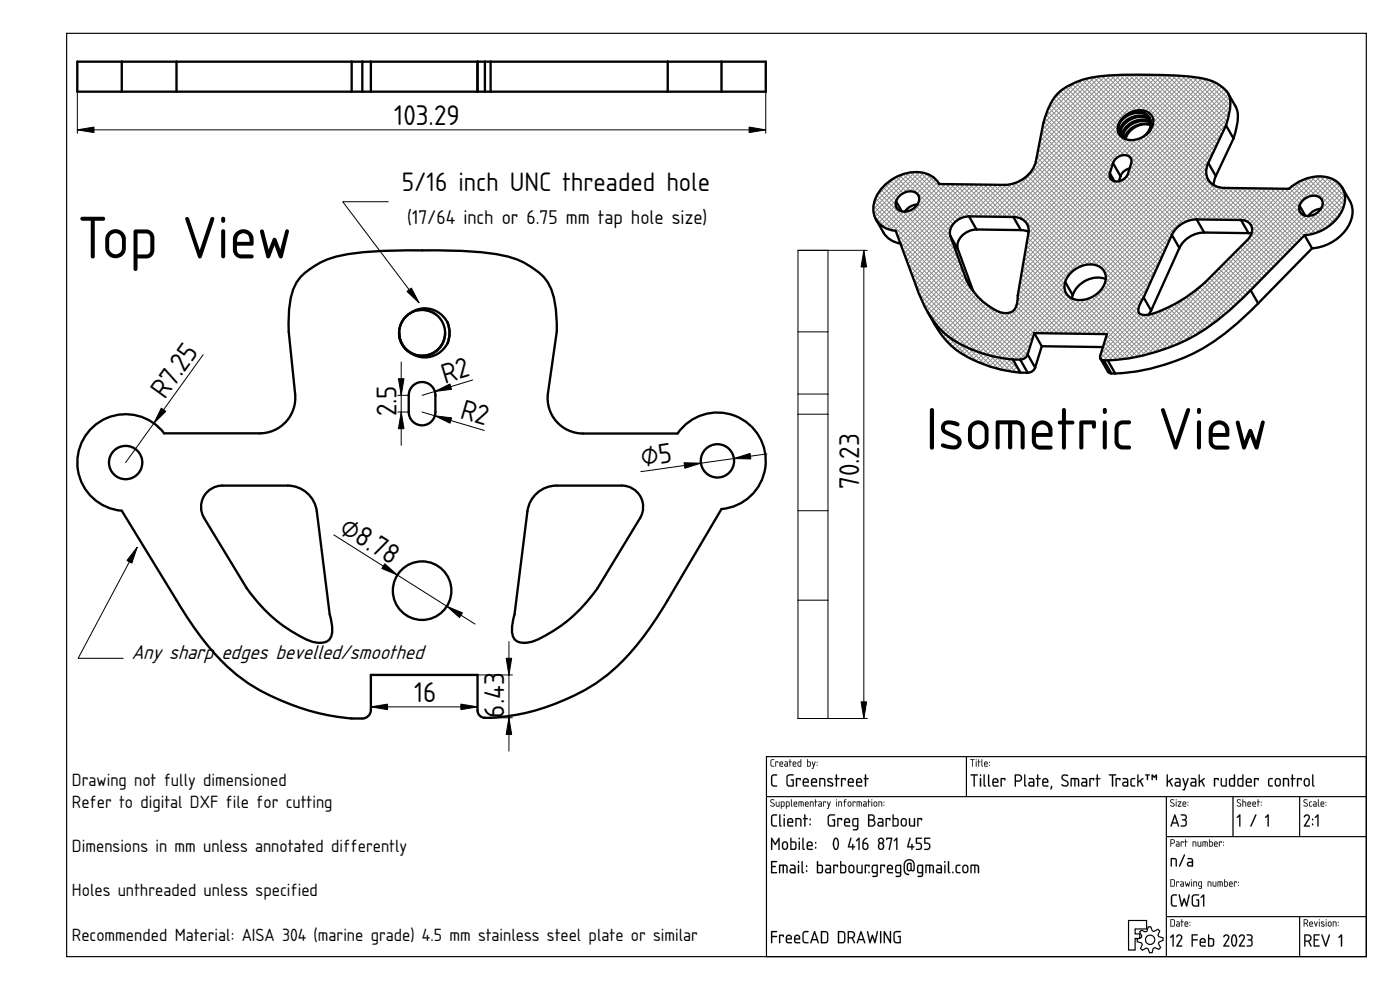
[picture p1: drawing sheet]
<svg xmlns="http://www.w3.org/2000/svg" width="420mm" height="297mm" viewBox="0 0 420 297" stroke-linecap="round" stroke-linejoin="round" font-family="sans-serif">
<defs><g id="words">
<g font-size="16.9">
<text x="23.3" y="77.5">Top View</text>
<text x="277.8" y="134.9">Isometric View</text>
</g>
<g font-size="8">
<text x="118.3" y="37.5">103.29</text>
<text x="49.5" y="120" transform="rotate(-54 49.5 120)">R7.25</text>
<text x="133.5" y="115.1" transform="rotate(-17 133.5 115.1)">R2</text>
<text x="119" y="124.9" transform="rotate(-90 119 124.9)">2.5</text>
<text x="137.8" y="125.5" transform="rotate(16 137.8 125.5)">R2</text>
<text x="192.7" y="140" transform="rotate(-8 192.7 140)">⌀5</text>
<text x="257.8" y="146.8" transform="rotate(-90 257.8 146.8)">70.23</text>
<text x="101.5" y="159.5" transform="rotate(32 101.5 159.5)">⌀8.78</text>
<text x="124.3" y="210.7">16</text>
<text x="151.3" y="215.3" transform="rotate(-90 151.3 215.3)">6.43</text>
</g>
<text font-size="7.5" x="120.6" y="57.3">5/16 inch UNC threaded hole</text>
<text font-size="5.8" x="39.5" y="197.8">Any sharp edges bevelled/smoothed</text>
<text font-size="5.6" x="122.2" y="67.3">(17/64 inch or 6.75 mm tap hole size)</text>
<g font-size="5">
<text x="21.6" y="235.8">Drawing not fully dimensioned</text>
<text x="21.6" y="242.4">Refer to digital DXF file for cutting</text>
<text x="21.6" y="255.7">Dimensions in mm unless annotated differently</text>
<text x="21.6" y="269">Holes unthreaded unless specified</text>
<text x="21.6" y="282.3">Recommended Material: AISA 304 (marine grade) 4.5 mm stainless steel plate or similar</text>
</g>
</g></defs>
<g fill="none" stroke="#000" stroke-width=".35">
<path d="M20 10h390v277h-390zM230 227h180v60h-180zM230 239h180M290 227v12M350 239v48M370 239v12M390 239v12M350 251h60M338.7 276.2h5.4v2.5h-3.4v1.5h1.4v1.4h-1.4v3.4h-2zM342.5 279.1l1.2 .5 .5-.2 .4-1.3h.7l.5 1.2 .5 .2 1.2-.7 .5 .5-.5 1.2 .2 .5 1.3 .4 .1 .7-1.3 .5-.1 .5 .6 1.2-.5 .6-1.2-.6-.5 .2-.3 1.3-.8 .1-.5-1.3-.5-.1-1.1 .6-.6-.5 .5-1.2-.2-.5-1.3-.3v-.8l1.2-.5 .2-.5-.7-1.1zM350 275h60M390 275v12"/>
<circle cx="345.2" cy="282" r="1.4"/>
</g>
<g fill="#000">
<path d="M231.4 228l.9-.2-.8 .4v1.3l.1 .3h.6l.1 .2h-.7l-.3-.3zM232.7 228.5l.9 .1-.1 .3-.1-.2h-.5l-.1 1.3zM234.2 228.8l-.1 .3h.7l-.2-.4zM234.1 228.6a.55 .55 0 0 1 .7 0 .55 .55 0 0 1 .1 .7h-.8l.1 .5 .8 .1-.7 .1a.91 .91 0 0 1-.2-1.4zM235.6 229.4l.1 .4h.5v-.5zM235.5 228.5h.7l.3 .4-.1 1.1h-.6a.44 .44 0 0 1-.4-.4 .44 .44 0 0 1 .4-.5h.4v-.3zM237 227.8l.2 .1v.6l.4 .1-.4 .1-.1 1.3-.1-1.3-.3-.1 .3-.1zM238.2 228.8l-.1 .3h.7l-.2-.4zM238.1 228.6a.55 .55 0 0 1 .7 0 .55 .55 0 0 1 .1 .7h-.8l.1 .5 .8 .1-.7 .1a.91 .91 0 0 1-.2-1.4zM239.7 228.7l-.1 .1a.63 .63 0 0 0 0 .7 .63 .63 0 0 0 .7 .3v-1.1zM239.5 228.6l.8-.1v-.6l.1-.1v2.2h-.8l-.2-.2zM242.4 228.7v1.1h.6l.1-1zM242.2 227.8l.2 .1v.6h.7l.2 .3v.8l-.3 .4-.8-.1zM243.7 228.5l.5 1.1 .3-1h.2l-.7 2.1-.4-.1 .5-.7zM245.1 229.5l.2 .2zM245.1 228.6l.2 .3z"/>
<path d="M231.4 227.9l.9-.1v.2l-.8 .2v1.3l.1 .2 .7 .1v.2h-.7l-.3-.3zM231.4 228l-.1 1.7 .3 .3h.7l-.7-.2-.2-.3 .1-1.3 .8-.4zM232.7 228.5l.9 .1-.1 .3-.1-.2h-.5l-.1 1.3zM232.7 228.5l.1 1.5 .1-1.3h.5l.1 .2 .1-.3zM234.2 228.8l-.1 .3h.7l-.2-.4zM234.2 228.8a.36 .36 0 0 1 .4-.1 .36 .36 0 0 1 .2 .5h-.7zM234.1 228.6a.56 .56 0 0 1 .8 0 .56 .56 0 0 1 0 .8l-.8-.1 .1 .4 .8 .2-.7 .1a.92 .92 0 0 1-.2-1.4zM234.1 228.6l-.2 .4 .1 .9 1 .1-.8-.2-.1-.3v-.2h.9l-.1-.6-.4-.2zM235.6 229.4l.1 .4h.5v-.5zM235.6 229.4l.7-.1v.5h-.7zM235.5 228.5h.7l.3 .4-.1 1.1h-.6a.46 .46 0 0 1-.5-.4 .46 .46 0 0 1 .5-.5h.4v-.3l-.7-.1zM235.5 228.5l.7 .3 .1 .4h-.5a.43 .43 0 0 0-.4 .4 .43 .43 0 0 0 .4 .4h.6v-1.1l-.2-.4zM237 227.8l.2 .1v.6l.4 .1-.4 .1-.1 1.3-.1-1.3-.3-.1 .3-.1zM237 227.8v.7l-.2 .1 .2 .1 .1 1.3 .1-1.3 .4-.1-.4-.1zM238.2 228.8l-.1 .3h.7l-.2-.4zM238.2 228.8a.36 .36 0 0 1 .4-.1 .36 .36 0 0 1 .2 .5h-.7zM238.1 228.6a.56 .56 0 0 1 .7 0 .56 .56 0 0 1 .1 .8l-.8-.1 .1 .4 .8 .2-.7 .1a.92 .92 0 0 1-.2-1.4zM238.1 228.6l-.2 .4 .1 .9 .9 .1-.7-.2-.1-.3v-.2h.8l-.1-.6-.4-.2zM239.7 228.7l-.1 .1a.61 .61 0 0 0 0 .7 .61 .61 0 0 0 .7 .3v-1.1zM239.7 228.7h.6v1.1h-.4a.65 .65 0 0 1-.2-1.1zM239.5 228.6l.8-.1-.1-.6 .2-.1v2.2l-.9-.1zM239.5 228.6l-.1 1.1 .3 .3h.7v-2.2l-.1 .7zM242.4 228.7v1.1l.6-.1a.7 .7 0 0 0-.1-1zM242.4 228.7h.5a.73 .73 0 0 1 .2 1l-.7 .1zM242.2 227.8l.2 .1v.6h.7l.2 .2v1.1l-.3 .2-.8-.1zM242.2 227.8v2.1l.8 .1 .3-.4v-.8l-.2-.3h-.7zM243.7 228.5l.2 .1 .3 1 .3-1h.3l-.8 2.1-.4-.1 .3-.1 .2-.6zM243.7 228.5l.4 1.4-.2 .6-.2 .1 .3 .1 .7-2.1h-.2l-.3 1zM245.1 229.5h.2v.3l-.2-.1zM245.1 229.5l.2 .2zM245.1 228.6h.2v.3h-.2zM245.1 228.6l.2 .2z"/>
<path d="M231.7 232.6l.4-.2h1.1v.2l-1 .1-.4 .3-.1 2.1 .4 .5 1 .1 .1 .3h-1.2l-.5-.5-.1-2.3zM236.3 232.6l.6-.3 1.3 .1-.2 .3-1.3 .1-.3 .5v1.9l.3 .4 1.2 .1v-1.5l-.6-.2 .2-.2 .7 .1v2.1h-1.5l-.6-.4-.1-2.4zM238.9 233.5l1.2-.1 .2 .2-.1 .6-.2-.4h-.8v2l-.2 .2-.1-.2zM241.4 234l-.1 .6h1.1a.58 .58 0 0 0-.3-.7 .58 .58 0 0 0-.7 .1zM241.2 233.7a.92 .92 0 0 1 1.2 0 .92 .92 0 0 1 .2 1.2h-1.3l.1 .7 1.3 .2-1.1 .2a.89 .89 0 0 1-.7-1.2v-.7zM243.9 234l-.2 .6h1.2a.58 .58 0 0 0-.3-.7 .58 .58 0 0 0-.7 .1zM243.7 233.7a.92 .92 0 0 1 1.2 0 .92 .92 0 0 1 .2 1.2h-1.4l.2 .7 1.3 .2-1.1 .2a.89 .89 0 0 1-.7-1.2v-.7zM245.9 233.5a1.44 1.44 0 0 1 1.8 .5v1.8l-.2 .2-.2-.2v-1.8l-.3-.2h-.8v2l-.2 .2-.1-.2zM248.4 233.6a.97 .97 0 0 1 1.5 .3l-.2 .1a.82 .82 0 0 0-1.1 .1l1.1 .7a.71 .71 0 0 1 .3 1 .71 .71 0 0 1-1 .2l-.7-.2 .2-.3a.65 .65 0 0 0 .7 .2 .65 .65 0 0 0 .5-.5l-1.3-.7-.1-.4zM250.9 232.4l.3 .1v1l.7 .1-.7 .2v2l-.2 .2-.2-.2v-2l-.3-.2 .3-.1zM252.4 233.5l1.3-.1 .2 .2-.2 .6-.2-.4h-.8v2l-.1 .2-.2-.2zM254.9 234l-.1 .6h1.1a.58 .58 0 0 0-.3-.7 .58 .58 0 0 0-.7 .1zM254.7 233.7a.92 .92 0 0 1 1.3 0 .92 .92 0 0 1 .1 1.2h-1.3l.2 .7 1.3 .2-1.1 .2a.89 .89 0 0 1-.8-1.2l.1-.7zM257.4 234l-.1 .6h1.1a.58 .58 0 0 0-.3-.7 .58 .58 0 0 0-.7 .1zM257.2 233.7a.92 .92 0 0 1 1.2 0 .92 .92 0 0 1 .2 1.2h-1.3l.1 .7 1.3 .2-1.1 .2a.89 .89 0 0 1-.7-1.2v-.7zM259.6 232.4l.3 .1v1l.8 .1-.8 .2v2l-.1 .2-.2-.2v-2l-.4-.2 .4-.1z"/>
<path d="M231.7 232.6a1.45 1.45 0 0 1 1.5-.1l-.2 .2-.9 .1-.3 .4v2.1l.3 .3 1.1 .1-.1 .3h-1.1l-.5-.5-.1-2.3zM231.7 232.6l-.3 .6 .1 2.3 .5 .5h1.2l-.1-.3h-1l-.4-.6 .1-2.1 .4-.3 1-.1v-.2h-1.1zM236.3 232.6l.6-.3 1.3 .1-.2 .3-1.3 .1-.3 .5v1.9l.3 .4 1.2 .1v-1.5l-.6-.2 .2-.2 .7 .1v2.1h-1.6l-.5-.4-.1-2.4zM236.3 232.6l-.3 .6 .2 2.4 .5 .4 1.5-.1v-2l-.9 .1 .6 .1v1.6l-1.2-.1-.3-.4-.1-1.9 .3-.6h1.4l.2-.3h-1.3zM238.9 233.5l1.2-.1 .3 .2-.2 .6-.2-.4h-.8l.1 2-.3 .2a3.6 3.6 0 0 1-.1-2.5zM238.9 233.5l.1 2.5 .2-.2v-2h.8l.2 .3 .1-.5zM241.4 234l-.1 .6h1.1l-.3-.7zM241.4 234a.59 .59 0 0 1 .7-.2 .59 .59 0 0 1 .3 .8h-1.2zM241.2 233.6a.94 .94 0 0 1 1.3 .1 .94 .94 0 0 1 .1 1.2h-1.3l.1 .7h1.1l.3 .2-.3 .3h-.9a.92 .92 0 0 1-.7-1.3v-.7zM241.2 233.7l-.3 .6 .2 1.5 .5 .2h1.1v-.3l-1.3-.1-.2-.4v-.3l1.5-.1-.2-1.1-.7-.2zM243.9 234l-.2 .6h1.2l-.3-.7zM243.8 234a.59 .59 0 0 1 .8-.2 .59 .59 0 0 1 .3 .8h-1.2zM243.7 233.6a.94 .94 0 0 1 1.2 .1 .94 .94 0 0 1 .2 1.2h-1.4l.2 .7h1.1l.2 .2-.2 .3h-.9a.92 .92 0 0 1-.7-1.3v-.7zM243.7 233.7l-.3 .6 .2 1.5 .5 .2h1.1v-.3l-1.3-.1-.2-.4v-.3l1.5-.1-.2-1.1-.7-.2zM245.9 233.5l1.3-.1 .5 .7v1.7l-.2 .2-.2-.2v-1.8l-1.1-.2v2l-.2 .2a3.7 3.7 0 0 1-.1-2.5zM245.9 233.5v2.4l.3-.1v-2h.8l.3 .2 .2 2 .2-.9a1.11 1.11 0 0 0-.7-1.6zM248.4 233.6a1.2 1.2 0 0 1 1.5 .2l-.2 .2a.55 .55 0 0 0-.6-.2 .55 .55 0 0 0-.4 .4l1 .6a.68 .68 0 0 1 .4 .8 .68 .68 0 0 1-.9 .4l-1-.3 .2-.2 1.2 .1 .1-.2-1.3-.9-.2-.4zM248.4 233.6l-.1 .5 .1 .4 1.4 .9a1.28 1.28 0 0 1-1.5 .1l.1 .3 1.4 .1a.61 .61 0 0 0 .3-.6 .61 .61 0 0 0-.4-.5l-1.1-.5a.53 .53 0 0 1 .4-.6 .53 .53 0 0 1 .6 .2h.2v-.3l-.9-.1zM250.9 232.4l.3 .1v1l.6-.1 .2 .2-.8 .2v2l-.2 .3-.2-.3v-2l-.3-.2 .3-.1zM250.9 232.4v1.1l-.4 .1 .4 .2 .1 2.2 .2-2.2 .7-.2-.7-.1v-1zM252.4 233.5l1.3-.1 .2 .2-.2 .6-.2-.4h-.8l.1 2-.2 .2a3.6 3.6 0 0 1-.2-2.5zM252.5 233.5l.1 2.5 .1-.2v-2h.8l.2 .3 .1-.5zM254.9 234l-.1 .6h1.1l-.2-.7zM254.9 234a.59 .59 0 0 1 .8-.2 .59 .59 0 0 1 .2 .8h-1.1zM254.7 233.6a.94 .94 0 0 1 1.3 .1 .94 .94 0 0 1 .1 1.2h-1.3l.2 .7h1.1l.2 .2-.2 .3h-.9a.92 .92 0 0 1-.8-1.3v-.7zM254.8 233.7l-.4 .6 .2 1.5 .6 .2h1v-.3l-1.3-.1-.1-.4v-.3l1.4-.1-.2-1.1-.6-.2zM257.4 234l-.1 .6h1.1l-.3-.7zM257.4 234a.59 .59 0 0 1 .7-.2 .59 .59 0 0 1 .3 .8h-1.2zM257.2 233.6a.94 .94 0 0 1 1.3 .1 .94 .94 0 0 1 .1 1.2h-1.3l.1 .7h1.1l.3 .2-.3 .3h-.9a.92 .92 0 0 1-.7-1.3v-.7zM257.2 233.7l-.3 .6 .2 1.5 .5 .2h1.1v-.3l-1.3-.1-.2-.4v-.3l1.5-.1-.2-1.1-.7-.2zM259.6 232.4l.4 .1-.1 1 .6-.1 .2 .2-.8 .2 .1 2-.2 .3-.3-.3 .1-2-.4-.2 .4-.1zM259.6 232.4v1.1l-.4 .1 .4 .2 .2 2.2 .1-2.2 .8-.2-.8-.1v-1z"/>
<path d="M291.2 227.8l1.3 .1-.6 .1-.1 2-.1-2h-.5zM291.2 227.8l.5 .2 .1 2 .1-2 .6-.1zM292.9 228.5l.2 .1-.1 1.4zM292.9 228.5l.1 1.5 .1-1.4zM292.8 228a.2 .2 0 0 1 .4 0 .2 .2 0 0 1-.4 0zM292.9 227.8l.1 .3zM293.6 227.8l.2 .1v.6l.5 .1-.5 .1-.1 1.3-.1-1.3-.2-.1 .2-.1zM293.6 227.8v.7l-.2 .1 .2 .1 .1 1.3 .1-1.3 .5-.1-.5-.1zM294.6 227.8l.2 .1 .1 2.1-.4-.3zM294.6 227.8v1.9l.3 .3zM295.6 228.8v.3h.6l-.2-.4zM295.6 228.8a.36 .36 0 0 1 .5-.1 .36 .36 0 0 1 .1 .5h-.7zM295.5 228.6a.56 .56 0 0 1 .8 0 .56 .56 0 0 1 0 .8l-.8-.1 .1 .4 .9 .2-.7 .1a.92 .92 0 0 1-.3-1.4zM295.5 228.6l-.2 .4 .2 .9 .9 .1-.8-.2-.1-.3v-.2h.9l-.1-.6-.4-.2zM296.9 229.5h.2v.3l-.2-.1zM296.9 229.5l.1 .2zM296.9 228.6h.2v.3h-.2zM296.9 228.6l.1 .2z"/>
<path d="M291.2 227.8l1.3 .1-.6 .1-.1 2-.1-2h-.5zM292.9 228.5l.2 .1-.1 1.4zM292.9 228a.14 .14 0 0 1 .2 0 .14 .14 0 0 1-.2 0zM293.6 227.8l.2 .1v.6l.5 .1-.5 .1-.1 1.3-.1-1.3-.2-.1 .2-.1zM294.6 227.8l.2 .1 .1 2.1-.3-.3zM295.6 228.8v.3h.6l-.2-.4zM295.5 228.6a.55 .55 0 0 1 .8 0 .55 .55 0 0 1 0 .7h-.8l.2 .5 .7 .1-.6 .1a.91 .91 0 0 1-.3-1.4zM296.9 229.5l.1 .2zM296.9 228.6l.1 .3z"/>
<path d="M291.3 232.4l2-.1 .2 .2-.2 .2h-.7v3.1l-.2 .3-.2-.3v-3.1h-.9zM291.3 232.4v.2l.9 .1 .2 3.3 .1-3.3 1-.2zM294.1 233.5l.4 .1v2.2l-.2 .2-.2-.2zM294.1 233.5l.2 2.5 .1-2.4zM294 232.6a.3 .3 0 0 1 .6 0 .3 .3 0 0 1-.6 0zM294.2 232.4v.4h.2v-.4zM295.2 232.4l.4 .1v2.9l.3 .3a.39 .39 0 0 1-.5 .3 .39 .39 0 0 1-.2-.5zM295.2 232.4v3.1l.1 .4 .4 .1 .2-.2-.4-.4v-2.9zM296.5 232.4l.4 .1v2.9l.3 .3a.39 .39 0 0 1-.5 .3 .39 .39 0 0 1-.2-.5zM296.6 232.4l-.1 3.1 .2 .4 .4 .1 .1-.2-.4-.4v-2.9zM298.3 234l-.1 .6h1.1l-.3-.7zM298.3 234a.59 .59 0 0 1 .7-.2 .59 .59 0 0 1 .3 .8h-1.2zM298.1 233.6a.94 .94 0 0 1 1.3 .1 .94 .94 0 0 1 .1 1.2h-1.3l.1 .7h1.1l.3 .2-.3 .3h-.9a.92 .92 0 0 1-.7-1.3v-.7zM298.1 233.7l-.3 .6 .2 1.5 .5 .2h1.1v-.3l-1.3-.1-.2-.4v-.3l1.5-.1-.2-1.1-.7-.2zM300.3 233.5l1.2-.1 .3 .2-.2 .6-.2-.4h-.8l.1 2-.2 .2a3.6 3.6 0 0 1-.2-2.5zM300.3 233.5l.2 2.5 .1-.2v-2h.8l.2 .3 .1-.5zM304.9 232.7v1.5h.8a.72 .72 0 0 0 .7-.8 .72 .72 0 0 0-.8-.7zM304.9 232.7h.7a.77 .77 0 0 1 .8 .7 .77 .77 0 0 1-.7 .8h-.8zM304.6 232.4l.1-.1a1.72 1.72 0 0 1 1.8 .4 1.11 1.11 0 0 1 .2 1.2 1.11 1.11 0 0 1-1 .7l-.8-.1v1.3l-.3 .2zM304.6 232.4v3.5l.3-.1v-1.3h1l.7-.4a1.1 1.1 0 0 0-.9-1.7zM307.4 232.4l.3 .1v2.9l.3 .3a.39 .39 0 0 1-.5 .3 .39 .39 0 0 1-.2-.5zM307.4 232.4v3.1l.1 .4 .4 .1 .2-.2-.4-.4v-2.9zM309 235v.4l.2 .2 .8 .1v-.8zM309 235l1.1-.1v.8l-1.1-.1zM308.8 233.5l1.1-.1 .5 .6v1.9l-1.1 .2a.77 .77 0 0 1-.8-.8 .77 .77 0 0 1 .8-.8h.7v-.5l-1.2-.2zM308.8 233.5v.2l1.2 .3 .1 .6h-.8a.72 .72 0 0 0-.7 .7 .72 .72 0 0 0 .7 .7l1.1-.1v-1.9l-.5-.5zM311.3 232.4l.3 .1v1l.6-.1 .2 .2-.8 .2v2l-.2 .3-.2-.3v-2l-.3-.2 .3-.1zM311.3 232.4v1.1l-.4 .1 .4 .2 .1 2.2 .2-2.2 .7-.2-.7-.1v-1zM313.3 234l-.2 .6h1.2l-.3-.7zM313.3 234a.59 .59 0 0 1 .7-.2 .59 .59 0 0 1 .3 .8h-1.2zM313.1 233.6a.94 .94 0 0 1 1.3 .1 .94 .94 0 0 1 .1 1.2h-1.4l.2 .7h1.1l.3 .2-.3 .3h-.9a.92 .92 0 0 1-.7-1.3v-.7zM313.1 233.7l-.3 .6 .2 1.5 .5 .2h1.1v-.3l-1.3-.1-.2-.4v-.3l1.5-.1-.2-1.1-.7-.2zM315.5 235.8l.3 .2-.4 .9-.2-.2zM315.5 235.9l-.2 .8 .1 .2 .4-.8zM318.8 232.6a1.42 1.42 0 0 1 1.8 .1l-.3 .2a.71 .71 0 0 0-1-.2 .71 .71 0 0 0-.2 .9l1.1 .6a.93 .93 0 0 1 .2 1.6 1.25 1.25 0 0 1-1.8-.5l1.4 .3 .3-.5-.1-.4-1.6-.9-.1-.5zM318.8 232.6a.91 .91 0 0 0 .2 1.5l1 .5a.64 .64 0 0 1 .3 .9 .64 .64 0 0 1-1 .1l-.6-.3v.4a1.09 1.09 0 0 0 1.4 .3 1.09 1.09 0 0 0 .5-1.4l-1.6-.9-.1-.4 .4-.6 1.1 .1 .1-.2-1.1-.2zM321.3 233.4h1.8l.5 .2a3 3 0 0 1 .2 2.4l-.3-.2-.1-1.9-.6-.1v2l-.2 .2-.2-.2v-2h-.8l.1 2-.4 .2zM321.4 233.5v2.5l.2-.2v-2h.8v2l.2 .2 .1-2.2 .7 .1 .1 1.9 .3 .1a3 3 0 0 0-.2-2.3zM324.9 235l-.1 .4 .2 .2 .9 .1v-.8zM324.9 235l1-.1v.8l-1-.1zM324.7 233.5l1.1-.1 .5 .6v1.9l-1.2 .2a.77 .77 0 0 1-.7-.8 .77 .77 0 0 1 .7-.8h.8v-.5l-1.2-.2zM324.7 233.5v.2l1.2 .3v.6h-.8a.72 .72 0 0 0-.6 .7 .72 .72 0 0 0 .6 .7l1.1-.1v-1.9l-.4-.5zM326.9 233.5l1.3-.1 .2 .2-.2 .6-.2-.4h-.7v2l-.2 .2a3.6 3.6 0 0 1-.2-2.5zM327 233.5l.1 2.5 .1-.2v-2h.9l.1 .3 .2-.5zM329.2 232.4l.3 .1v1l.6-.1 .2 .2-.8 .2v2l-.2 .3-.2-.3v-2l-.3-.2 .3-.1zM329.2 232.4v1.1l-.4 .1 .4 .2 .1 2.2 .2-2.2 .7-.2-.7-.1v-1zM332.8 232.4l2-.1 .2 .2-.2 .2h-.7v3.1l-.2 .3-.2-.3v-3.1h-.9zM332.9 232.4v.2l.8 .1 .2 3.3 .1-3.3 1-.2zM334.8 233.5l1.3-.1 .2 .2-.2 .6-.2-.4h-.7v2l-.2 .2a3.6 3.6 0 0 1-.2-2.5zM334.9 233.5l.1 2.5 .1-.2v-2h.8l.2 .3 .1-.5zM337.2 235v.4l.2 .2 .8 .1v-.8zM337.2 235l1.1-.1v.8l-1.1-.1zM337 233.5l1.1-.1 .5 .6v1.9l-1.1 .2a.77 .77 0 0 1-.8-.8 .77 .77 0 0 1 .8-.8h.7v-.5l-1.2-.2zM337 233.5v.2l1.2 .3 .1 .6h-.8a.72 .72 0 0 0-.7 .7 .72 .72 0 0 0 .7 .7l1.1-.1v-1.9l-.5-.5zM339.4 233.6l1.1-.2 .2 .4a.76 .76 0 0 0-.9 .1 .76 .76 0 0 0-.2 .9l.1 .6 1 .3v.3h-.9l-.5-.3-.1-1.5zM339.5 233.7l-.2 .5a1.54 1.54 0 0 0 .5 1.8h.8v-.3a1.01 1.01 0 0 1-1.1-1 1.01 1.01 0 0 1 1.1-1l-.1-.2zM341.3 232.4l.4 .1v1.9l1.1-.9h.3v.3l-.7 .5 .7 1.7-.3-.1-.7-1.4-.4 .3-.1 1.2h-.3zM341.4 232.4v3.6l.2-.2v-1l.5-.3 .7 1.4 .3 .1-.8-1.7 .8-.5v-.3l-1.5 .9v-1.9zM345.6 232.4l.3-.1 .5 .6 .6-.6 .2 .1v1.6h-.3l-.1-1-.4 .5-.4-.5-.1 1h-.3zM345.7 232.4v1.6h.2v-1.1l.5 .5 .5-.5v1.1h.3v-1.6l-.8 .5zM343.7 232.4h1.4v.3h-.6v1.3l-.3-.1v-1.2h-.5zM343.7 232.4v.2l.5 .1v1.2l.3 .1v-1.3l.5-.1v-.2zM350.2 232.4l.3 .1v1.9l1.1-.9h.4l-.1 .3-.7 .5 .8 1.7-.4-.1-.7-1.4-.4 .3v1.2h-.3zM350.2 232.4v3.6l.3-.2v-1l.4-.3 .7 1.4 .3 .1-.7-1.7 .7-.5v-.3l-1.4 .9v-1.9zM353 235l-.1 .4 .2 .2 .9 .1v-.8zM352.9 235l1.1-.1v.8l-1.1-.1zM352.7 233.5l1.1-.1 .5 .6v1.9l-1.1 .2a.77 .77 0 0 1-.7-.8 .77 .77 0 0 1 .7-.8h.8l-.1-.5-1.2-.2zM352.7 233.5v.2l1.2 .3 .1 .6h-.8a.72 .72 0 0 0-.7 .7 .72 .72 0 0 0 .7 .7l1.1-.1v-1.9l-.5-.5zM354.9 233.5l.4 .1 .5 1.7 .5-1.7 .2-.2 .2 .2-1.1 3.4-.2 .2-.5-.2 .4-.2 .3-.9zM354.9 233.5l.7 2.4-.3 .9-.4 .2 .5 .1 1.3-3.5h-.3l-.6 1.8-.6-1.8zM357.7 235l-.1 .4 .2 .2 .9 .1v-.8zM357.6 235l1.1-.1v.8l-1-.1zM357.4 233.5l1.1-.1 .6 .6v1.9l-1.2 .2a.77 .77 0 0 1-.7-.8 .77 .77 0 0 1 .7-.8h.8l-.1-.5-1.2-.2zM357.5 233.5v.2l1.2 .3v.6h-.8a.72 .72 0 0 0-.7 .7 .72 .72 0 0 0 .7 .7l1.1-.1v-1.9l-.5-.5zM359.8 232.4l.3 .1v1.9l1.1-.9h.4l-.1 .3-.7 .5 .7 1.7-.3-.1-.7-1.4-.4 .3v1.2h-.3zM359.8 232.4v3.6l.3-.2v-1l.4-.3 .7 1.4 .3 .1-.7-1.7 .7-.5v-.3l-1.4 .9v-1.9zM364.4 233.5l1.2-.1 .2 .2-.2 .6-.2-.4h-.7v2l-.2 .2a3.6 3.6 0 0 1-.1-2.5zM364.4 233.5l.1 2.5 .2-.2v-2h.8l.1 .3 .2-.5zM366.4 233.5l.3 .2v1.7l1.1 .3v-2.1l.4-.1v2.5h-1.3l-.5-.3zM366.4 233.5v.2a2.42 2.42 0 0 0 .3 2.2l1.4 .1 .1-2.4-.2-.1-.1 .1v2.1h-.8l-.4-.3v-1.7zM369.4 233.9l-.2 1.6 1.1 .2v-1.9zM369.3 233.8h1v1.9a.94 .94 0 0 1-1.2-.5zM369 233.7l.3-.3h1v-.9l.3-.1v3.6h-1.2l-.5-.3-.1-1.6zM369 233.7l-.1 1.9 .5 .4h1.2v-3.6l-.3 .1v1h-.9zM371.9 233.9l-.1 1.6 1 .2v-1.9zM371.9 233.8h.9v1.9a.94 .94 0 0 1-1.1-.5zM371.5 233.7l.4-.3h.9v-.9l.3-.1v3.6h-1.2l-.5-.3-.1-1.6zM371.5 233.7v1.9l.4 .4h1.2v-3.6l-.3 .1v1h-.9zM374.3 234l-.1 .6h1.1l-.2-.7zM374.3 234a.59 .59 0 0 1 .8-.2 .59 .59 0 0 1 .2 .8h-1.1zM374.2 233.6a.94 .94 0 0 1 1.2 .1 .94 .94 0 0 1 .1 1.2h-1.3l.2 .7h1.1l.2 .2-.2 .3h-.9a.92 .92 0 0 1-.8-1.3l.1-.7zM374.2 233.7l-.3 .6 .2 1.5 .5 .2h1v-.3l-1.2-.1-.2-.4v-.3l1.4-.1-.1-1.1-.7-.2zM376.4 233.5l1.2-.1 .2 .2-.2 .6-.1-.4h-.8v2l-.2 .2a3.6 3.6 0 0 1-.1-2.5zM376.4 233.5l.1 2.5 .2-.2v-2h.8l.1 .3 .2-.5zM380.7 233.6l1.1-.2 .2 .4a.76 .76 0 0 0-.9 .1 .76 .76 0 0 0-.2 .9l.1 .6 1 .3v.3h-.9l-.5-.3-.1-1.5zM380.8 233.7l-.2 .5a1.54 1.54 0 0 0 .5 1.8h.8v-.3a1.01 1.01 0 0 1-1.1-1 1.01 1.01 0 0 1 1.1-1l-.1-.2zM383.1 233.9l-.2 1.2a.58 .58 0 0 0 .9 .5l.2-.6-.1-.9-.4-.3zM383.1 233.9l.4-.1 .4 .1 .2 1.1a.59 .59 0 0 1-.6 .7 .59 .59 0 0 1-.6-.6zM382.9 233.6a.94 .94 0 0 1 1.5 .7v1.1l-.5 .5h-.9l-.5-.8a1.39 1.39 0 0 1 .4-1.5zM382.9 233.7l-.3 .4v1a.89 .89 0 0 0 .9 .9 .89 .89 0 0 0 .9-.9l-.1-1-.2-.4-.6-.2zM385.1 233.5l1.2-.1 .6 .7v1.7l-.2 .2-.2-.2v-1.8l-1.1-.2v2l-.2 .2a3.7 3.7 0 0 1-.1-2.5zM385.1 233.5v2.4l.2-.1v-2h.9l.3 .2 .2 2 .1-.9a1.11 1.11 0 0 0-.7-1.6zM387.7 232.4l.4 .1-.1 1 .6-.1 .2 .2-.8 .2 .1 2-.2 .3-.2-.3v-2l-.4-.2 .4-.1zM387.8 232.4l-.1 1.1-.3 .1 .3 .2 .2 2.2 .1-2.2 .8-.2-.8-.1v-1zM389.3 233.5l1.2-.1 .2 .2-.2 .6-.1-.4h-.8v2l-.2 .2a3.6 3.6 0 0 1-.1-2.5zM389.3 233.5l.1 2.5 .2-.2v-2h.8l.1 .3 .2-.5zM391.8 233.9l-.2 1.2a.58 .58 0 0 0 .9 .5l.2-.6v-.9l-.5-.3zM391.8 233.9l.4-.1 .4 .1 .2 1.1a.59 .59 0 0 1-.6 .7 .59 .59 0 0 1-.6-.6zM391.6 233.6a.92 .92 0 0 1 1-.1 .92 .92 0 0 1 .5 .8v1.1l-.5 .5h-.9l-.5-.8a1.39 1.39 0 0 1 .4-1.5zM391.6 233.7l-.3 .4v1a.89 .89 0 0 0 .9 .9 .89 .89 0 0 0 .9-.9l-.1-1-.2-.4-.6-.2zM393.8 232.4l.4 .1v2.9l.3 .3a.39 .39 0 0 1-.5 .3 .39 .39 0 0 1-.2-.5zM393.8 232.4v3.1l.1 .4 .4 .1 .2-.2-.4-.4v-2.9z"/>
<path d="M291.3 232.4l2-.1 .2 .2-.9 .2v3.1l-.2 .2-.2-.2v-3.1l-.9-.1zM294.1 233.5l.3 .1v2.2l-.1 .2-.2-.2zM294.1 232.6a.24 .24 0 0 1 .4 0 .24 .24 0 0 1-.4 0zM295.2 232.4l.3 .1v2.9l.4 .3a.37 .37 0 0 1-.5 .3 .37 .37 0 0 1-.2-.5zM296.6 232.4l.3 .1v2.9l.3 .3a.37 .37 0 0 1-.5 .3 .37 .37 0 0 1-.2-.5zM298.3 234l-.1 .6h1.1a.58 .58 0 0 0-.3-.7 .58 .58 0 0 0-.7 .1zM298.1 233.7a.92 .92 0 0 1 1.3 0 .92 .92 0 0 1 .1 1.2h-1.3l.1 .7 1.3 .2-1.1 .2a.89 .89 0 0 1-.7-1.2v-.7zM300.3 233.5l1.2-.1 .3 .2-.2 .6-.2-.4h-.8v2l-.1 .2-.2-.2zM304.9 232.7v1.5h.8a.75 .75 0 0 0 .7-.8 .75 .75 0 0 0-.8-.7zM304.6 232.4l.1-.1a1.69 1.69 0 0 1 1.8 .4 1.1 1.1 0 0 1 .2 1.2 1.1 1.1 0 0 1-1 .6h-.8v1.3l-.3 .2zM307.4 232.4l.3 .1v2.9l.3 .3a.37 .37 0 0 1-.5 .3 .37 .37 0 0 1-.1-.5zM309 235v.4l.2 .2 .8 .1v-.8zM308.8 233.5h1.1l.5 .5v1.9l-1.1 .1a.74 .74 0 0 1-.7-.7 .74 .74 0 0 1 .7-.8h.7v-.5l-1.2-.3zM311.3 232.4l.3 .1v1l.7 .1-.7 .2v2l-.2 .2-.2-.2v-2l-.3-.2 .3-.1zM313.3 234l-.2 .6h1.2a.58 .58 0 0 0-.3-.7 .58 .58 0 0 0-.7 .1zM313.1 233.7a.92 .92 0 0 1 1.2 0 .92 .92 0 0 1 .2 1.2h-1.4l.2 .7 1.3 .2-1.1 .2a.89 .89 0 0 1-.7-1.2v-.7zM315.5 235.8l.3 .2-.4 .9-.1-.2zM318.8 232.6a1.41 1.41 0 0 1 1.7 .1l-.2 .2a.73 .73 0 0 0-1-.2 .73 .73 0 0 0-.2 .9l1.1 .6a1.02 1.02 0 0 1 .3 1.6 1.02 1.02 0 0 1-1.6 0l-.3-.2 .1-.3a.88 .88 0 0 0 1 .4 .88 .88 0 0 0 .6-.8l-1.6-1.2-.2-.4zM321.4 233.5l.1-.1a2.46 2.46 0 0 1 2.3 .4v2.2l-.3-.2-.1-1.9-.6-.1v2l-.2 .2-.2-.2v-2h-.8v2l-.1 .2-.2-.2zM324.9 235l-.1 .4 .2 .2 .9 .1v-.8zM324.7 233.5h1.1l.5 .5v1.9l-1.2 .1a.74 .74 0 0 1-.7-.7 .74 .74 0 0 1 .7-.8h.8v-.5l-1.2-.3zM327 233.5l1.2-.1 .2 .2-.2 .6-.2-.4h-.7v2l-.2 .2-.2-.2zM329.2 232.4l.3 .1v1l.7 .1-.7 .2v2l-.2 .2-.2-.2v-2l-.3-.2 .3-.1zM332.8 232.4l2-.1 .2 .2-.9 .2v3.1l-.2 .2-.2-.2v-3.1l-.9-.1zM334.8 233.5l1.3-.1 .2 .2-.2 .6-.2-.4h-.7v2l-.2 .2-.2-.2zM337.2 235l-.1 .4 .3 .2 .8 .1v-.8zM337 233.5h1.1l.5 .5v1.9l-1.1 .1a.74 .74 0 0 1-.7-.7 .74 .74 0 0 1 .7-.8h.7v-.5l-1.2-.3zM339.4 233.7l1.1-.3 .2 .3a.77 .77 0 0 0-1 .2 .77 .77 0 0 0-.1 .9v.7l1.1 .2-.2 .3a.99 .99 0 0 1-1.1-.2 .99 .99 0 0 1-.2-1.1zM341.4 232.4l.3 .1v1.9l1.4-.9v.3l-.7 .5 .7 1.7-.3-.1-.7-1.4-.4 .3-.1 1.2h-.2zM345.7 232.4l.7 .5 .8-.5v1.6h-.3v-1l-.5 .4-.4-.4-.1 1h-.2zM343.7 232.4h1.3l.1 .2-.6 .1v1.3l-.3-.1v-1.2l-.5-.1zM350.2 232.4l.3 .1v1.9l1.4-.9v.3l-.7 .5 .7 1.7-.3-.1-.7-1.4-.4 .3v1.2h-.3zM352.9 235v.4l.2 .2 .9 .1v-.8zM352.7 233.5h1.1l.5 .5v1.9l-1.1 .1a.74 .74 0 0 1-.7-.7 .74 .74 0 0 1 .7-.8h.8l-.1-.5-1.2-.3zM354.9 233.5l.3 .1 .6 1.7 .6-1.7 .1-.1 .2 .1-1.3 3.5-.5-.1 .4-.2 .3-.9zM357.7 235l-.1 .4 .2 .2 .9 .1v-.8zM357.4 233.5h1.1l.5 .5v1.9l-1.1 .1a.74 .74 0 0 1-.7-.7 .74 .74 0 0 1 .7-.8h.8v-.5l-1.3-.3zM359.8 232.4l.3 .1v1.9l1.4-.9v.3l-.7 .5 .7 1.7-.3-.1-.7-1.4-.4 .3v1.2h-.3zM364.4 233.5l1.2-.1 .2 .2-.2 .6-.2-.4h-.7v2l-.2 .2-.2-.2zM366.4 233.5l.3 .2v1.7l.4 .3h.7v-2.1l.2-.1 .2 .1-.1 2.4h-1.1a.85 .85 0 0 1-.6-1.1zM369.4 233.8l-.2 .5v1.2l1.1 .2v-1.9zM369 233.7l.4-.2 .9-.1v-.9l.3-.1v3.6h-1.2l-.5-.3-.1-1.6zM371.9 233.8l-.2 .5v1.2l1.1 .2v-1.9zM371.5 233.7l.4-.2 .9-.1v-.9l.3-.1v3.6h-1.2l-.5-.3-.1-1.6zM374.3 234l-.1 .6h1.1a.58 .58 0 0 0-.2-.7 .58 .58 0 0 0-.8 .1zM374.2 233.7a.92 .92 0 0 1 1.2 0 .92 .92 0 0 1 .1 1.2h-1.3l.2 .7 1.3 .2-1.1 .2a.89 .89 0 0 1-.7-1.2v-.7zM376.4 233.5l1.2-.1 .2 .2-.2 .6-.1-.4h-.8v2l-.2 .2-.2-.2zM380.7 233.7l1.1-.3 .2 .3a.77 .77 0 0 0-.9 .2 .77 .77 0 0 0-.2 .9v.7l1.1 .2-.2 .3a.99 .99 0 0 1-1.1-.2 .99 .99 0 0 1-.2-1.1zM383.1 233.9l-.2 1.2a.57 .57 0 0 0 .6 .6 .57 .57 0 0 0 .5-.7l-.1-1.1-.4-.1zM382.9 233.6a.92 .92 0 0 1 1.5 .7v.8a.91 .91 0 0 1-.9 .9 .91 .91 0 0 1-.9-.9v-1zM385.1 233.5a1.44 1.44 0 0 1 1.7 .5l.1 1.8-.2 .2-.2-.2v-1.8l-.3-.2h-.8v2l-.2 .2-.2-.2zM387.7 232.4l.3 .1v1l.8 .1-.8 .2v2l-.1 .2-.2-.2v-2l-.4-.2 .4-.1zM389.3 233.5l1.2-.1 .2 .2-.2 .6-.1-.4h-.8v2l-.2 .2-.2-.2zM391.8 233.9l-.2 1.2a.57 .57 0 0 0 .6 .6 .57 .57 0 0 0 .6-.7l-.2-1.1-.4-.1zM391.6 233.6a.92 .92 0 0 1 1.5 .7v.8a.91 .91 0 0 1-.9 .9 .91 .91 0 0 1-.9-.9v-1zM393.8 232.4l.3 .1v2.9l.4 .3a.37 .37 0 0 1-.5 .3 .37 .37 0 0 1-.2-.5z"/>
<path d="M231.3 240l.8-.2 .3 .2-.1 .1a.48 .48 0 0 0-.6-.1 .48 .48 0 0 0-.2 .5l1 .8-.2 .6a.59 .59 0 0 1-.6 .2 .59 .59 0 0 1-.4-.5l.7 .2 .3-.3-1.1-.9zM231.3 240l-.1 .6 .9 .5a.37 .37 0 0 1 .2 .6 .37 .37 0 0 1-.6 .1l-.4-.2v.2a.64 .64 0 0 0 1 .2 .64 .64 0 0 0-.2-1l-.7-.4v-.3l.9-.3-.6-.2zM232.9 240.5l.2 .1v1.1l.6 .1v-1.2l.2-.1v1.5l-1-.1zM232.9 240.5l.1 1.4 .9 .1v-1.5l-.2 .1v1.2h-.4l-.3-.1zM234.6 240.7v1.1h.5l.1-1zM234.5 240.7l.7 .1-.1 1h-.6zM234.4 240.5h.8l.3 .4-.1 1-.8 .1-.2 .7zM234.4 240.5v2.1l.1-.6h.5a.81 .81 0 0 0 .4-1.1 .81 .81 0 0 0-1-.4zM236.1 240.7v1.1h.5l.1-1zM236.1 240.7l.7 .1-.2 1h-.5zM235.9 240.5h.8l.3 .4-.1 1-.8 .1-.1 .7zM235.9 240.5v2.1l.2-.6h.5a.81 .81 0 0 0 .4-1.1 .81 .81 0 0 0-1.1-.4zM237.4 239.8l.2 .1 .1 2.1-.3-.3zM237.4 239.9v1.8l.3 .3zM238.5 240.8l-.1 .3h.7l-.2-.4zM238.4 240.8a.36 .36 0 0 1 .5-.1 .36 .36 0 0 1 .2 .5h-.7zM238.3 240.6h.1a.56 .56 0 0 1 .7 0 .56 .56 0 0 1 .1 .8l-.8-.1v.4l.9 .2-.7 .1a.92 .92 0 0 1-.3-1.4zM238.4 240.6l-.2 .4 .1 .9 .9 .1-.7-.2-.1-.3v-.2h.8l-.1-.6-.4-.2zM239.7 240.5l1.4 .1 .1 1.4-.2-.1-.1-1.1-.4-.1-.1 1.3-.1-1.3h-.4v1.2l-.2 .1zM239.7 240.5v1.5l.1-1.3h.5l.1 1.3 .1-1.3h.4l.1 1.3 .2-.1a.93 .93 0 0 0 0-1 .93 .93 0 0 0-1-.4zM241.9 240.8l-.1 .3h.7l-.2-.4zM241.9 240.8a.36 .36 0 0 1 .4-.1 .36 .36 0 0 1 .2 .5h-.7zM241.8 240.6a.56 .56 0 0 1 .7 0 .56 .56 0 0 1 .1 .8l-.8-.1 .1 .4 .8 .2-.7 .1a.92 .92 0 0 1-.2-1.4zM241.8 240.6l-.2 .4 .1 .9 .9 .1-.7-.2-.1-.3v-.2h.8l-.1-.6-.4-.2zM243.1 240.5l1 .1v1.4l-.2-.1v-1.1l-.6-.1v1.2l-.2 .1zM243.1 240.5v1.5l.2-1.3 .6 .1 .2 1.2v-.7a.7 .7 0 0 0-.2-.8 .7 .7 0 0 0-.8 0zM244.7 239.8l.2 .1v.6l.4 .1-.4 .1-.1 1.3-.1-1.3-.3-.1 .3-.1zM244.7 239.8v.7l-.2 .1 .2 .1 .1 1.3 .1-1.3 .4-.1-.4-.1zM245.8 241.4l.1 .4h.5v-.4zM245.8 241.4l.6-.1v.5h-.6zM245.7 240.5h.7l.3 .4-.1 1.1h-.6a.46 .46 0 0 1-.5-.4 .46 .46 0 0 1 .5-.5h.4v-.3l-.7-.1zM245.7 240.5l.7 .3v.4h-.4a.43 .43 0 0 0-.4 .4 .43 .43 0 0 0 .4 .4h.6v-1.1l-.2-.4zM247 240.5l.9 .1-.1 .3-.1-.2h-.5l-.1 1.3zM247.1 240.5v1.5l.1-1.3h.5l.1 .2 .1-.3zM248.2 240.5l.2 .1 .3 1 .4-1h.2l-.8 2.1-.3-.1 .3-.1 .1-.6zM248.2 240.5l.4 1.4-.1 .6-.3 .1 .3 .1 .8-2.1h-.2l-.4 1zM251 240.5l.2 .1-.1 1.4zM251 240.5l.1 1.5 .1-1.4zM251 240a.15 .15 0 0 1 .3 0 .15 .15 0 0 1-.3 0zM251 239.8l.2 .3zM251.6 240.5l1 .1 .1 1.4-.2-.1-.1-1.1-.6-.1v1.2l-.2 .1zM251.6 240.5v1.5l.2-1.3 .7 .1 .1 1.2 .1-.7a.7 .7 0 0 0-.2-.8 .7 .7 0 0 0-.9 0zM253.4 239.9l.6-.1-.5 .7 .5 .1-.5 .1-.1 1.3-.1-1.3-.2-.1 .2-.1zM253.5 239.9l-.2 .6-.2 .1 .2 .1 .1 1.3 .1-1.3 .5-.1-.5-.1 .1-.3 .3-.4zM254.7 240.8v.8l.4 .1 .1-.8zM254.7 240.8h.5l.1 .6a.36 .36 0 0 1-.3 .4 .36 .36 0 0 1-.4-.3zM254.6 240.6a.55 .55 0 0 1 .6-.1 .55 .55 0 0 1 .3 .5l-.1 .8-.7 .2-.3-.5zM254.3 241.2a.68 .68 0 0 0 1.3 0 .68 .68 0 0 0-1.3 0zM255.9 240.5l.9 .1-.1 .3-.2-.2h-.4l-.1 1.3zM255.9 240.5l.1 1.5 .1-1.3h.5l.1 .2v-.3zM257.1 240.5l1.4 .1 .1 1.4-.2-.1v-1.1l-.4-.1-.1 1.3-.1-1.3h-.5v1.2l-.2 .1zM257.1 240.5v1.5l.2-1.3h.5l.1 1.3 .1-1.3h.4l.1 1.3 .1-.1a.93 .93 0 0 0 0-1 .93 .93 0 0 0-1-.4zM259.3 241.4v.4h.6v-.4zM259.2 241.4l.7-.1v.5h-.6zM259.1 240.5h.7l.3 .4v1.1h-.7a.46 .46 0 0 1-.4-.4 .46 .46 0 0 1 .4-.5h.5l-.1-.3-.7-.1zM259.1 240.5l.8 .3v.4h-.5a.43 .43 0 0 0-.4 .4 .43 .43 0 0 0 .4 .4h.6l.1-1.1-.3-.4zM260.6 239.8l.2 .1v.6l.5 .1-.5 .1-.1 1.3-.1-1.3-.2-.1 .2-.1zM260.6 239.8v.7l-.2 .1 .2 .1 .1 1.3 .1-1.3 .4-.1-.4-.1zM261.6 240.5l.2 .1-.2 1.4zM261.6 240.5v1.5l.1-1.4zM261.5 240a.15 .15 0 0 1 .3 0 .15 .15 0 0 1-.3 0zM261.6 239.8l.1 .3zM262.5 240.8l-.1 .8 .5 .1 .1-.8zM262.5 240.8h.5l.1 .6a.36 .36 0 0 1-.4 .4 .36 .36 0 0 1-.3-.3zM262.4 240.6l.5-.1 .3 .3 .1 .8-.4 .4h-.4l-.3-.4zM262 241.2a.7 .7 0 0 0 1.4 0 .7 .7 0 0 0-1.4 0zM263.7 240.5l.9 .1 .1 1.4-.2-.1v-1.1l-.7-.1 .1 1.2-.2 .1zM263.7 240.5v1.5l.1-1.3 .7 .1 .1 1.2 .1-.7a.7 .7 0 0 0-.2-.8 .7 .7 0 0 0-.8 0zM265.2 241.5h.2v.3h-.2zM265.2 241.5l.1 .2zM265.2 240.6h.2v.3h-.2zM265.2 240.6l.1 .2z"/>
<path d="M231.3 240a.53 .53 0 0 1 .6-.3 .53 .53 0 0 1 .4 .4 .49 .49 0 0 0-.6-.1 .49 .49 0 0 0-.3 .5l.7 .5a.59 .59 0 0 1 .1 .9 .59 .59 0 0 1-.9-.3 .44 .44 0 0 0 .7 .2 .44 .44 0 0 0 .1-.7l-.9-.5zM232.9 240.5l.1 .1 .1 1.1 .2 .1h.4v-1.2l.2-.1v1.5l-1-.1zM234.6 240.7v1.1h.5l.1-1zM234.4 240.5a.8 .8 0 0 1 1.1 .6 .8 .8 0 0 1-.9 .9l-.2 .7zM236.1 240.7v1.1h.5l.1-1zM235.9 240.5a.8 .8 0 0 1 1.1 .6 .8 .8 0 0 1-.9 .9l-.1 .7zM237.4 239.8l.2 .1 .1 2.1-.3-.3zM238.5 240.8l-.1 .3h.7l-.2-.4zM238.4 240.6a.55 .55 0 0 1 .7 0 .55 .55 0 0 1 .1 .7h-.8l.1 .5 .8 .1-.7 .1a.91 .91 0 0 1-.2-1.4zM239.7 240.5h1a1.06 1.06 0 0 1 .4 1.5l-.1-1.2-.3-.1h-.2l-.1 1.3-.1-1.3h-.4v1.2l-.2 .1zM241.9 240.8l-.1 .3h.7l-.2-.4zM241.8 240.6a.55 .55 0 0 1 .7 0 .55 .55 0 0 1 .1 .7h-.8l.1 .5 .8 .1-.7 .1a.91 .91 0 0 1-.2-1.4zM243.1 240.5a.71 .71 0 0 1 .8 0 .71 .71 0 0 1 .3 .8l-.1 .7-.2-1.2-.6-.1v1.2l-.2 .1zM244.7 239.8l.2 .1v.6l.4 .1-.4 .1-.1 1.3-.1-1.3-.3-.1 .3-.1zM245.8 241.4l.1 .4h.5v-.4zM245.7 240.5h.7l.2 .4v1.1h-.6a.44 .44 0 0 1-.5-.4 .44 .44 0 0 1 .5-.5h.4v-.3zM247.1 240.5l.8 .1-.1 .3-.1-.2h-.5l-.1 1.3zM248.2 240.5l.5 1.1 .4-1h.2l-.8 2.1-.3-.1 .4-.7zM251 240.5l.2 .1-.1 1.4zM251 240a.15 .15 0 0 1 .3 0 .15 .15 0 0 1-.3 0zM251.6 240.5a.71 .71 0 0 1 .9 0 .71 .71 0 0 1 .2 .8l-.1 .7-.1-1.2-.7-.1v1.2l-.2 .1zM253.5 239.9l.5-.1-.4 .4-.1 .3 .5 .1-.5 .1-.1 1.3-.1-1.3-.2-.1zM254.7 240.8l-.1 .7a.34 .34 0 0 0 .4 .3 .34 .34 0 0 0 .3-.4l-.1-.6zM254.6 240.6l.6-.1a.93 .93 0 0 1-.1 1.5h-.4a.96 .96 0 0 1-.1-1.4zM255.9 240.5l.9 .1-.1 .3-.2-.2h-.4l-.1 1.3zM257.1 240.5h1.1a1.06 1.06 0 0 1 .3 1.5l-.1-1.2-.2-.1h-.2l-.1 1.3-.1-1.3h-.5v1.2l-.2 .1zM259.3 241.4v.4h.6v-.4zM259.1 240.5h.7l.3 .4v1.1h-.7a.44 .44 0 0 1-.4-.4 .44 .44 0 0 1 .4-.5h.5v-.3zM260.6 239.8l.2 .1v.6l.4 .1-.4 .1-.1 1.3-.1-1.3-.2-.1 .2-.1zM261.6 240.5l.2 .1-.2 1.4zM261.5 240a.15 .15 0 0 1 .3 0 .15 .15 0 0 1-.3 0zM262.5 240.8l-.1 .7a.34 .34 0 0 0 .3 .3 .34 .34 0 0 0 .4-.4l-.2-.6zM262.4 240.6l.6-.1a.93 .93 0 0 1-.1 1.5h-.4a.96 .96 0 0 1-.1-1.4zM263.7 240.5a.71 .71 0 0 1 .8 0 .71 .71 0 0 1 .2 .8l-.1 .7-.1-1.2-.7-.1v1.2l-.1 .1zM265.2 241.5l.1 .2zM265.2 240.6l.2 .3z"/>
<path d="M231.7 244.6l.4-.2h1.1v.2l-1 .1-.4 .3-.1 2.1 .4 .5 1 .1 .1 .3h-1.2l-.5-.5-.1-2.3zM233.9 244.4l.3 .1v2.9l.3 .3a.37 .37 0 0 1-.5 .3 .37 .37 0 0 1-.2-.5zM235.2 245.5l.3 .1v2.2l-.1 .2-.2-.2zM235.2 244.6a.24 .24 0 0 1 .4 0 .24 .24 0 0 1-.4 0zM236.7 246l-.1 .6h1.1a.58 .58 0 0 0-.3-.7 .58 .58 0 0 0-.7 .1zM236.5 245.7a.92 .92 0 0 1 1.3 0 .92 .92 0 0 1 .1 1.2h-1.3l.2 .7 1.3 .3-1.1 .1a.89 .89 0 0 1-.8-1.2l.1-.7zM238.7 245.5a1.44 1.44 0 0 1 1.8 .5v1.8l-.1 .2-.2-.2v-1.8l-.4-.2h-.8v2l-.1 .2-.2-.2zM241.4 244.4l.3 .1v1l.8 .1-.8 .2v2l-.2 .2-.1-.2v-2l-.4-.2 .4-.1zM243 247.2h.3v.4h-.3zM243 245.7h.3v.4h-.3zM248.7 244.6l.6-.3 1.3 .1-.2 .3-1.3 .1-.3 .5v1.9l.3 .4 1.2 .1v-1.5l-.6-.2 .2-.2 .7 .1v2.1h-1.6l-.5-.4-.1-2.4zM251.3 245.5l1.2-.1 .2 .2-.1 .6-.2-.4h-.8v2l-.2 .2-.1-.2zM253.8 246l-.1 .6h1.1a.58 .58 0 0 0-.3-.7 .58 .58 0 0 0-.7 .1zM253.6 245.7a.92 .92 0 0 1 1.2 0 .92 .92 0 0 1 .2 1.2h-1.3l.1 .7 1.3 .3-1.1 .1a.89 .89 0 0 1-.7-1.2v-.7zM256.2 245.9l-.1 1.5 .2 .2 .9 .1v-1.9zM256 245.7l.5-.3 1.1 .1v3a1 1 0 0 1-1.7 .5l1.1-.3 .2-.7a1.06 1.06 0 0 1-1.2-.1 1.06 1.06 0 0 1-.2-1.2zM260.6 244.4l.9-.1a.93 .93 0 0 1 1 .6 .93 .93 0 0 1-.3 1.1 1.11 1.11 0 0 1 .5 1.2 1.11 1.11 0 0 1-1 .8h-1.2zM260.9 246.2v1.5h.7a.74 .74 0 0 0 .8-.8 .74 .74 0 0 0-.8-.7zM260.9 244.7v1.1h.7a.56 .56 0 0 0 .6-.5 .56 .56 0 0 0-.6-.6zM263.8 247l-.1 .4 .2 .2 .9 .1v-.8zM263.5 245.5h1.1l.5 .5v1.9l-1.1 .1a.74 .74 0 0 1-.7-.7 .74 .74 0 0 1 .7-.8h.8l-.1-.5-1.2-.3zM265.8 245.5l1.2-.1 .2 .2-.1 .6-.2-.4h-.8v2l-.2 .2-.1-.2zM268.2 245.8v1.9h.7a1.24 1.24 0 0 0 .3-1.8zM267.9 244.4l.3 .1v.9l1 .1 .5 .4v1.6l-.4 .4-1.2 .1-.2-.1zM270.9 245.9l-.2 1.2a.57 .57 0 0 0 .6 .6 .57 .57 0 0 0 .5-.7l-.2-1.1-.3-.1zM270.7 245.6a.92 .92 0 0 1 1.5 .7v.8a.91 .91 0 0 1-1 .9 .91 .91 0 0 1-.9-.9l.1-1zM272.8 245.5l.3 .2 .1 1.7 .3 .3h.8v-2.1l.2-.1 .1 .2v2.3h-1.1a.85 .85 0 0 1-.7-1.1zM275.3 245.5l1.2-.1 .2 .2-.1 .6-.2-.4h-.8v2l-.2 .2-.1-.2z"/>
<path d="M231.7 244.6a1.45 1.45 0 0 1 1.5-.1l-.2 .2-.9 .1-.3 .4v2.1l.3 .3 1.1 .1-.1 .3h-1.1l-.5-.5-.1-2.3zM231.7 244.6l-.3 .6 .1 2.3 .5 .5h1.2l-.1-.3h-1l-.4-.6 .1-2.1 .4-.3 1-.1v-.2h-1.1zM233.9 244.4l.3 .1v2.9l.3 .3a.39 .39 0 0 1-.5 .3 .39 .39 0 0 1-.2-.5zM233.9 244.4v3.1l.1 .4 .4 .1 .1-.2-.3-.4v-2.9zM235.2 245.5l.4 .1v2.2l-.2 .2-.2-.2zM235.2 245.5l.2 2.5 .1-2.4zM235.1 244.6a.3 .3 0 0 1 .6 0 .3 .3 0 0 1-.6 0zM235.2 244.4v.4h.3v-.4zM236.7 246l-.1 .6h1.1l-.2-.7zM236.7 246a.59 .59 0 0 1 .8-.2 .59 .59 0 0 1 .2 .8h-1.1zM236.5 245.6v.1a.93 .93 0 0 1 1.3 0 .93 .93 0 0 1 .1 1.2h-1.3l.2 .7h1.1l.2 .3-.2 .2h-.9a.92 .92 0 0 1-.8-1.3v-.7zM236.6 245.7l-.4 .6 .2 1.5 .6 .2h1v-.3l-1.3-.1-.1-.4v-.3l1.4-.1-.2-1.1-.6-.2zM238.7 245.5l1.3-.1 .6 .7v1.7l-.2 .2-.2-.2-.1-1.8-1.1-.2 .1 2-.2 .2a3.7 3.7 0 0 1-.2-2.5zM238.8 245.5v2.4l.2-.1v-2h.8l.4 .2 .2 2 .1-.9a1.11 1.11 0 0 0-.7-1.6zM241.4 244.4l.3 .1v1l.6-.1 .2 .2-.8 .2v2l-.2 .3-.2-.3 .1-2-.4-.2 .4-.1zM241.4 244.4v1.1l-.4 .1 .4 .2 .1 2.2 .2-2.2 .7-.2-.7-.1v-1zM243 247.1l.3 .1v.4h-.3zM243 247.2v.3h.3v-.3zM242.9 245.9a.3 .3 0 0 1 .6 0 .3 .3 0 0 1-.6 0zM243 245.7v.4h.3v-.4zM248.7 244.6l.6-.3 1.3 .1-.2 .3-1.3 .1-.3 .5v1.9l.3 .4 1.2 .1v-1.5l-.6-.2 .2-.2 .7 .1v2.1h-1.6l-.5-.4-.1-2.4zM248.7 244.6l-.3 .6 .2 2.4 .5 .4 1.4-.1 .1-2-.9 .1 .6 .1v1.6l-1.2-.1-.3-.4-.1-1.9 .3-.6h1.4l.2-.3h-1.3zM251.3 245.5l1.2-.1 .3 .2-.2 .6-.2-.4h-.8v2l-.2 .2a3.6 3.6 0 0 1-.1-2.5zM251.3 245.5l.1 2.5 .2-.2v-2h.8l.2 .3 .1-.5zM253.8 246l-.1 .6h1.1l-.3-.7zM253.8 246a.59 .59 0 0 1 .7-.2 .59 .59 0 0 1 .3 .8h-1.2zM253.6 245.6v.1a.93 .93 0 0 1 1.3 0 .93 .93 0 0 1 .1 1.2h-1.3l.1 .7h1.1l.3 .3-.3 .2h-.9a.92 .92 0 0 1-.7-1.3v-.7zM253.6 245.7l-.3 .6 .2 1.5 .5 .2h1.1v-.3l-1.3-.1-.2-.4v-.3l1.5-.1-.2-1.1-.7-.2zM256.3 245.9l-.1 1.5 .2 .2 .8 .1v-1.9zM256.2 245.9l1.1-.1v1.9l-1.1-.1zM256 245.6a1.6 1.6 0 0 1 1.6 0l-.1 3.2-.4 .3h-1.1v-.3l1.2-.2v-.5a1.09 1.09 0 0 1-1.2-.2 1.09 1.09 0 0 1-.3-1.2zM256 245.7l-.2 .5 .2 1.6 1.3 .2a.73 .73 0 0 1-.3 .8 .73 .73 0 0 1-.9 0l-.1 .2 .1 .1a1.02 1.02 0 0 0 1.5-.6l-.1-3h-1zM260.6 244.3l1.6 .2a.88 .88 0 0 1 0 1.5 1.11 1.11 0 0 1 .5 1.2 1.11 1.11 0 0 1-1 .9l-1.2-.1zM260.6 244.4v3.6h1.1a1.08 1.08 0 0 0 1-.9 1.08 1.08 0 0 0-.5-1.1 .9 .9 0 0 0 .2-1.1 .9 .9 0 0 0-.9-.5zM260.9 246.2v1.5h.7a.73 .73 0 0 0 .7-.5 .73 .73 0 0 0-.1-.8zM260.9 246.2h.7a.77 .77 0 0 1 .8 .7 .77 .77 0 0 1-.8 .8h-.7zM260.9 244.7v1.1h.7a.53 .53 0 0 0 .6-.5 .53 .53 0 0 0-.6-.6zM260.9 244.7h.7a.58 .58 0 0 1 .6 .6 .58 .58 0 0 1-.6 .5h-.7zM263.8 247l-.1 .4 .2 .2 .9 .1v-.8zM263.7 247l1.1-.1v.8l-1-.1zM263.5 245.5l1.1-.1 .5 .6v1.9l-1.1 .2a.77 .77 0 0 1-.7-.8 .77 .77 0 0 1 .7-.8h.8l-.1-.5-1.2-.2zM263.5 245.5v.2l1.3 .3v.6h-.8a.72 .72 0 0 0-.7 .7 .72 .72 0 0 0 .7 .7l1.1-.1v-1.9l-.5-.5zM265.8 245.5l1.2-.1 .3 .2-.2 .6-.2-.4h-.8l.1 2-.3 .2a3.6 3.6 0 0 1-.1-2.5zM265.8 245.5l.1 2.5 .2-.2v-2h.8l.2 .3 .1-.5zM268.2 245.8v1.9l.7-.1a1.22 1.22 0 0 0 .3-1.7zM268.2 245.8h.7a1.1 1.1 0 0 1 .5 1.4l-.2 .4-1 .1zM267.9 244.4l.3 .1v.9l1 .1 .4 .3 .1 1.7-.4 .5h-1.2l-.3-.1zM267.9 244.4v3.5h1.4l.3-.4v-1.6l-.4-.4h-1v-1zM270.9 245.9l-.2 1.2a.58 .58 0 0 0 .9 .5l.2-.6-.1-.9-.4-.3zM270.9 245.9l.4-.1 .3 .1 .2 1.1a.59 .59 0 0 1-.5 .7 .59 .59 0 0 1-.7-.6zM270.6 245.6a.94 .94 0 0 1 1.6 .7l-.1 1.1-.4 .5h-.9l-.5-.8a1.39 1.39 0 0 1 .3-1.5zM270.7 245.7l-.3 .4-.1 1a.89 .89 0 0 0 .9 .9 .89 .89 0 0 0 .9-.9v-1l-.2-.4-.7-.2zM272.8 245.5l.4 .2v1.7l1 .3v-2.1l.4-.1v2.5h-1.3l-.5-.3zM272.8 245.5v.2a2.42 2.42 0 0 0 .3 2.2l1.5 .1v-2.3l-.1-.2-.2 .1v2.1h-.8l-.4-.3v-1.7zM275.3 245.5l1.2-.1 .3 .2-.2 .6-.2-.4h-.8v2l-.2 .2a3.6 3.6 0 0 1-.1-2.5zM275.3 245.5l.1 2.5 .2-.2v-2h.8l.2 .3 .1-.5z"/>
<path d="M231.4 251.4h.3l1 1.6 .9-1.6h.4v3.6l-.4-.2v-2.6l-.9 1.4-1-1.4 .1 2.6-.4 .2zM231.5 251.4v3.6l.2-.2v-2.7l1 1.4 1-1.4v2.7l.2 .2v-3.6h-.3l-.9 1.7-1-1.7zM235.2 252.9l-.2 1.2a.58 .58 0 0 0 .9 .5l.2-.6v-.9l-.5-.3zM235.2 252.9l.4-.1 .4 .1 .2 1.1a.59 .59 0 0 1-.6 .7 .59 .59 0 0 1-.6-.6zM235 252.6a.92 .92 0 0 1 1-.1 .92 .92 0 0 1 .5 .8v1.1l-.5 .5h-.9l-.5-.8a1.39 1.39 0 0 1 .4-1.5zM235 252.7l-.3 .4v1a.89 .89 0 0 0 .9 .9 .89 .89 0 0 0 .9-.9l-.1-1-.2-.4-.6-.2zM237.5 252.8v1.9l.7-.1a1.22 1.22 0 0 0 .3-1.7zM237.5 252.8h.8a1.1 1.1 0 0 1 .4 1.5l-.2 .3-1 .1zM237.2 251.4l.4 .1-.1 .9 1 .1 .5 .3v1.7l-.3 .5h-1.3l-.2-.1zM237.2 251.4v3.5h1.4l.4-.4v-1.6l-.5-.4h-1v-1zM239.7 252.5l.4 .1v2.2l-.2 .2-.2-.2zM239.8 252.5l.1 2.5 .1-2.4zM239.7 251.6a.26 .26 0 0 1 .5 0 .26 .26 0 0 1-.5 0zM239.8 251.4v.4h.2v-.4zM240.8 251.4l.4 .1v2.9l.3 .3a.39 .39 0 0 1-.5 .3 .39 .39 0 0 1-.2-.5zM240.9 251.4l-.1 3.1 .1 .4 .4 .1 .2-.2-.4-.4v-2.9zM242.6 253l-.2 .6h1.2l-.3-.7zM242.5 253a.59 .59 0 0 1 .8-.2 .59 .59 0 0 1 .3 .8h-1.2zM242.4 252.6v.1a.93 .93 0 0 1 1.3 0 .93 .93 0 0 1 .1 1.2h-1.4l.2 .7h1.1l.2 .3-.2 .2h-.9a.92 .92 0 0 1-.7-1.3v-.7zM242.4 252.7l-.3 .6 .2 1.5 .5 .2h1.1v-.3l-1.3-.1-.2-.4v-.3l1.5-.1-.2-1.1-.7-.2zM244.6 254.1l.4 .1-.1 .4h-.3zM244.7 254.2v.3h.2v-.3zM244.6 252.9a.26 .26 0 0 1 .5 0 .26 .26 0 0 1-.5 0zM244.7 252.7v.4h.2v-.4zM250.7 251.7l-.4 1.5a1.22 1.22 0 0 0 .7 1.4l.4-1v-.9l-.3-.9zM250.7 251.7a1.25 1.25 0 0 1 .7 1.6 1.18 1.18 0 0 1-.7 1.4l-.4-1.5zM250.4 251.5l.5-.2 .5 .3a2.91 2.91 0 0 1-.3 3.4l-.8-.2-.3-1.2v-1.2zM250.5 251.5a2.84 2.84 0 0 0 .2 3.5l.7-.3 .4-1.1-.1-.9a.98 .98 0 0 0-.2-1 .98 .98 0 0 0-1-.2zM255.2 251.3l.4 .2-.7 2.4h.8l.2-.7 .2 .7 .6 .2-.6 .2-.2 .7-.2-.7h-1.1l-.2-.2zM255.3 251.4l-.8 2.7 1.3 .2 .1 .7 .2-.8 .5-.1-.5-.2-.1-.6-.2-.1v.7h-1l.7-2.4zM257.6 251.4l.4 .1v3.3l-.2 .2-.2-.2 .1-2.9-.5 .5-.3-.1zM257.6 251.4l-.7 .9 .3 .1 .5-.5 .1 3.1 .2-3.5zM259.2 251.8l1-.4v.2l-.6 .4-.4 .8h.8l.6 .5 .1 .9-.4 .6a.89 .89 0 0 1-1.2 0l-.3-.4v-1.5zM259.2 251.9l-.4 .7v1.6a.96 .96 0 0 0 1.3 .7 .96 .96 0 0 0 .5-1.4 1.16 1.16 0 0 0-1.5-.7l.3-.6 .8-.6v-.2zM259.1 253.2l.3 1.4 .7-.1a.84 .84 0 0 0-.4-1.3zM259.1 253.2l1 .1a.74 .74 0 0 1 .2 1 .74 .74 0 0 1-1 .3zM264 253.3a.79 .79 0 0 0 .4 1.3l.4-.1a.71 .71 0 0 0 .1-.9 .71 .71 0 0 0-.9-.3zM264 253.3l.4-.2 .4 .2a.74 .74 0 0 1 .2 1 .74 .74 0 0 1-1 .3l-.2-.4zM263.9 252.2a.54 .54 0 0 0 1 0 .54 .54 0 0 0-1 0zM263.8 252.2a.6 .6 0 0 1 1.2 0 .6 .6 0 0 1-1.2 0zM263.8 251.5a.94 .94 0 0 1 1.4 .2 .94 .94 0 0 1-.2 1.3 1.09 1.09 0 0 1 .3 1.6 1.09 1.09 0 0 1-1.6 .2 1.09 1.09 0 0 1-.1-1.6l.3-.2-.4-.8zM263.8 251.5a.94 .94 0 0 0 .1 1.5 1.34 1.34 0 0 0-.1 1.8l.6 .2 .6-.2a1.33 1.33 0 0 0-.1-1.8 .94 .94 0 0 0 0-1.6zM266 251.4l1.6-.1 .2 .2-.9 3.6-.2-.3 .7-3.1h-1.1l-.2 .4-.2-.2zM266 251.4l.1 .6 .2-.3h1.1l-.7 3.1 .2 .2 .9-3.5zM268.9 251.4l.4 .1v3.3l-.2 .2-.2-.2 .1-2.9-.5 .5-.3-.1zM269 251.4l-.8 .9 .3 .1 .5-.5 .1 3.1 .2-3.5zM273 251.3l.3 .2-.7 2.4h.9l.2-.7 .2 .7 .5 .2-.5 .2-.2 .7-.2-.7h-1.1l-.2-.2zM273 251.4l-.8 2.7 1.3 .2 .2 .7 .1-.8 .6-.1-.6-.2v-.6l-.2-.1-.1 .7h-.9l.7-2.4zM274.9 251.4l1.6-.1 .2 .2-.2 .2h-1.3v1.1l1.1 .2 .4 .5v.9l-.4 .5-1.2 .2-.3-.2 1-.2a.74 .74 0 0 0 .5-.8 .74 .74 0 0 0-.6-.7l-.8-.1zM274.9 251.4v1.7l1.2 .1 .3 .9-.3 .5-1.2 .3 .9 .1a1.12 1.12 0 0 0 .9-1.4 1.12 1.12 0 0 0-1.5-.8v-1.1l1.5-.2zM277.4 251.4l1.6-.1 .2 .2-.2 .2h-1.3v1.1l1.1 .2 .4 .5v.9l-.5 .5-1.2 .2-.2-.2 .9-.2a.74 .74 0 0 0 .6-.8 .74 .74 0 0 0-.6-.7l-.8-.1zM277.4 251.4v1.7l1.2 .1 .3 .9-.3 .5-1.2 .3 .9 .1a1.12 1.12 0 0 0 .8-1.4 1.12 1.12 0 0 0-1.4-.8v-1.1l1.5-.2z"/>
<path d="M231.4 251.4h.3l1 1.6 .9-1.6h.3v3.6l-.3-.2v-2.6l-.9 1.4-.9-1.4v2.6l-.4 .2zM235.2 252.9l-.2 1.2a.57 .57 0 0 0 .6 .6 .57 .57 0 0 0 .6-.7l-.2-1.1-.4-.1zM235 252.6a.92 .92 0 0 1 1.5 .7v.8a.91 .91 0 0 1-.9 .9 .91 .91 0 0 1-.9-.9v-1zM237.5 252.8v1.9h.7a1.24 1.24 0 0 0 .4-1.8zM237.2 251.4l.3 .1v.9l1 .1 .5 .4v1.6l-.3 .4-1.3 .1-.2-.1zM239.7 252.5l.4 .1v2.2l-.2 .2-.2-.2zM239.7 251.6a.25 .25 0 0 1 .5 0 .25 .25 0 0 1-.5 0zM240.8 251.4l.3 .1v2.9l.4 .3a.37 .37 0 0 1-.5 .3 .37 .37 0 0 1-.2-.5zM242.6 253l-.2 .6h1.2a.58 .58 0 0 0-.3-.7 .58 .58 0 0 0-.7 .1zM242.4 252.7a.92 .92 0 0 1 1.2 0 .92 .92 0 0 1 .2 1.2h-1.4l.2 .7 1.3 .3-1.1 .1a.89 .89 0 0 1-.7-1.2v-.7zM244.6 254.2h.3v.4h-.2zM244.6 252.7h.3v.4h-.2zM250.7 251.7l-.4 1.5 .4 1.4a1.13 1.13 0 0 0 .7-1.4 1.18 1.18 0 0 0-.7-1.5zM250.5 251.5a.84 .84 0 0 1 .9 0 .84 .84 0 0 1 .3 .9l.1 1.1a1.29 1.29 0 0 1-1.1 1.5 2.82 2.82 0 0 1-.2-3.5zM255.3 251.4l.2 .1-.6 2.4h.8l.2-.7 .2 .7 .6 .2-.6 .2-.2 .7-.2-.7-1.2-.2zM257.6 251.4l.4 .1v3.3l-.2 .2-.2-.2v-2.9l-.5 .5-.2-.1zM259.2 251.9l1-.5v.2l-.8 .7-.2 .5a1.1 1.1 0 0 1 1.4 1 1.1 1.1 0 0 1-1.4 1.1l-.4-.7v-1.6zM259.1 253.2v1a.57 .57 0 0 0 .6 .5 .57 .57 0 0 0 .6-.6l-.2-.7zM263.7 253.9a.7 .7 0 0 0 1.4 0 .7 .7 0 0 0-1.4 0zM263.8 252.3a.6 .6 0 0 0 1.2 0 .6 .6 0 0 0-1.2 0zM263.8 251.5a.93 .93 0 0 1 1.3 .2 .93 .93 0 0 1-.1 1.3 1.09 1.09 0 0 1 .2 1.6 1.09 1.09 0 0 1-1.6 0 1.09 1.09 0 0 1 .3-1.6l-.4-.8zM266 251.4l1.6-.1 .2 .2-.9 3.5-.2-.2 .7-3.1h-1.1l-.2 .4zM269 251.4l.3 .1v3.3l-.2 .2-.1-.2v-2.9l-.5 .5-.3-.1zM273 251.4l.3 .1-.7 2.4h.9l.2-.7 .2 .7 .5 .2-.5 .2-.2 .7-.2-.7-1.3-.2zM274.9 251.4l1.6-.1 .2 .2-.2 .2h-1.3v1.1a1.14 1.14 0 0 1 1.5 .8 1.14 1.14 0 0 1-.9 1.4l-.9-.1 .9-.2a.77 .77 0 0 0 .6-.8 .77 .77 0 0 0-.7-.7l-.8-.1zM277.4 251.4l1.6-.1 .2 .2-.2 .2h-1.3v1.1a1.14 1.14 0 0 1 1.5 .8 1.14 1.14 0 0 1-.9 1.4l-.9-.1 .8-.2a.77 .77 0 0 0 .7-.8 .77 .77 0 0 0-.7-.7l-.8-.1z"/>
<path d="M351.3 240l.8-.2 .3 .2-.1 .1a.48 .48 0 0 0-.6-.1 .48 .48 0 0 0-.2 .5l1 .8-.2 .6a.59 .59 0 0 1-.6 .2 .59 .59 0 0 1-.4-.5l.7 .2 .3-.3-1.1-.9zM351.4 240l-.2 .6 .9 .5a.37 .37 0 0 1 .2 .6 .37 .37 0 0 1-.6 .1l-.4-.2v.2a.64 .64 0 0 0 1 .2 .64 .64 0 0 0-.1-1l-.8-.4v-.3l1-.3-.7-.2zM352.9 240.5l.2 .1-.1 1.4zM352.9 240.5l.1 1.5 .1-1.4zM352.9 240a.15 .15 0 0 1 .3 0 .15 .15 0 0 1-.3 0zM352.9 239.8l.2 .3zM353.5 240.5h1l-.7 1.3h.6l.1 .2h-1l.7-1.3h-.6zM353.5 240.5l.8 .2-.8 1.3h1l-.1-.2h-.7l.8-1.3zM355.2 240.8l-.1 .3h.7l-.2-.4zM355.2 240.8a.36 .36 0 0 1 .4-.1 .36 .36 0 0 1 .2 .5h-.7zM355.1 240.6a.56 .56 0 0 1 .7 0 .56 .56 0 0 1 .1 .8l-.8-.1 .1 .4 .8 .2-.7 .1a.92 .92 0 0 1-.2-1.4zM355.1 240.6l-.2 .4 .1 .9 1 .1-.8-.2-.1-.3v-.2h.9l-.1-.6-.4-.2zM356.4 241.5h.2v.3h-.2zM356.4 241.5l.2 .2zM356.4 240.6h.2v.3h-.2zM356.4 240.6l.2 .2z"/>
<path d="M351.3 240a.53 .53 0 0 1 .6-.3 .53 .53 0 0 1 .4 .4 .49 .49 0 0 0-.6-.1 .49 .49 0 0 0-.2 .5l.7 .5a.59 .59 0 0 1 0 .9 .59 .59 0 0 1-.9-.3 .44 .44 0 0 0 .7 .2 .44 .44 0 0 0 .1-.7l-.9-.5zM352.9 240.5l.2 .1-.1 1.4zM352.9 240a.15 .15 0 0 1 .3 0 .15 .15 0 0 1-.3 0zM353.5 240.5h1l-.7 1.3h.6l.1 .2h-1l.7-1.3h-.6zM355.2 240.8l-.1 .3h.7l-.2-.4zM355.1 240.6a.55 .55 0 0 1 .7 0 .55 .55 0 0 1 .1 .7h-.8l.1 .5 .8 .1-.7 .1a.91 .91 0 0 1-.2-1.4zM356.4 241.5l.2 .2zM356.4 240.6l.2 .3z"/>
<path d="M351.4 257.5l1.3-.1 .5 .7v1.7l-.2 .2-.2-.2v-1.8l-1.1-.2v2l-.2 .2a3.7 3.7 0 0 1-.1-2.5zM351.4 257.5v2.4l.3-.1v-2h.8l.3 .2 .2 2 .2-.9a1.11 1.11 0 0 0-.7-1.6zM355.4 256.4h.2v.2l-1.4 3.3-.3 .1zM355.4 256.4l-1.5 3.6 .3-.1 1.4-3.3zM356.7 259l-.1 .4 .2 .2 .9 .1v-.8zM356.6 259l1.1-.1v.8l-1-.1zM356.4 257.5l1.1-.1 .6 .6v1.9l-1.2 .2a.77 .77 0 0 1-.7-.8 .77 .77 0 0 1 .7-.8h.8l-.1-.5-1.2-.2zM356.5 257.5v.2l1.2 .3v.6h-.8a.72 .72 0 0 0-.7 .7 .72 .72 0 0 0 .7 .7l1.1-.1v-1.9l-.5-.5z"/>
<path d="M351.4 257.5a1.44 1.44 0 0 1 1.8 .5v1.8l-.2 .2-.2-.2v-1.8l-.3-.2h-.8v2l-.2 .2-.1-.2zM355.4 256.4h.2v.2l-1.4 3.3-.3 .1zM356.7 259l-.1 .4 .2 .2 .9 .1v-.8zM356.4 257.5h1.1l.5 .5v1.9l-1.1 .1a.74 .74 0 0 1-.7-.7 .74 .74 0 0 1 .7-.8h.8v-.5l-1.3-.3z"/>
<path d="M351.5 252v.9h.5a.45 .45 0 0 0 .4-.5 .45 .45 0 0 0-.5-.4zM351.3 251.8h.6a.66 .66 0 0 1 .7 .7 .66 .66 0 0 1-.6 .6h-.5v.8l-.2 .1zM353.1 253.4l.1 .4h.6v-.4zM353 252.5h.7l.3 .4-.1 1.1h-.6a.44 .44 0 0 1-.4-.4 .44 .44 0 0 1 .4-.5h.5l-.1-.3zM354.4 252.5l.8 .1-.1 .3-.1-.2h-.4l-.1 1.3zM355.7 251.8l.2 .1v.6l.5 .1-.5 .1-.1 1.3-.1-1.3-.2-.1 .2-.1zM358 252.5a.71 .71 0 0 1 .8 0 .71 .71 0 0 1 .2 .8l-.1 .7-.1-1.2-.7-.1v1.2l-.1 .1zM359.4 252.5l.2 .1v1.1l.2 .1h.5v-1.2l.2-.1v1.5l-1-.1zM360.9 252.5h1.1a1.06 1.06 0 0 1 .3 1.5l-.1-1.2-.2-.1h-.2l-.1 1.3-.1-1.3h-.5v1.2l-.2 .1zM363.1 252.7v1.1h.5l.1-1zM362.9 251.8l.2 .1v.6h.6l.2 .3v.8l-.2 .4-.9-.1zM364.6 252.8l-.1 .3h.7l-.2-.4zM364.5 252.6a.55 .55 0 0 1 .8 0 .55 .55 0 0 1 0 .7h-.8l.1 .5 .8 .1-.6 .1a.91 .91 0 0 1-.3-1.4zM365.8 252.5l.9 .1-.1 .3-.1-.2h-.5l-.1 1.3zM367.1 253.5l.2 .2zM367.1 252.6l.2 .3z"/>
<path d="M351.5 252v.9h.5a.43 .43 0 0 0 .4-.5 .43 .43 0 0 0-.5-.4zM351.5 252h.4a.46 .46 0 0 1 .5 .4 .46 .46 0 0 1-.4 .5h-.5zM351.3 251.8h.8l.3 .2a.67 .67 0 0 1 .1 .7 .67 .67 0 0 1-.5 .5l-.5-.1v.8l-.2 .1zM351.3 251.9v2.1l.2-.9 1-.2a.66 .66 0 0 0-.6-1.1zM353.2 253.4v.4h.6v-.4zM353.1 253.4l.7-.1v.5h-.7zM353 252.5h.7l.3 .4v1.1h-.7a.46 .46 0 0 1-.4-.4 .46 .46 0 0 1 .4-.5h.5l-.1-.3-.7-.1zM353 252.5l.8 .3v.4h-.5a.43 .43 0 0 0-.4 .4 .43 .43 0 0 0 .4 .4h.6l.1-1.1-.3-.4zM354.4 252.5l.9 .1-.2 .3-.1-.2h-.4l-.1 1.3zM354.4 252.5l.1 1.5 .1-1.3h.4l.1 .2 .1-.3zM355.7 251.8l.2 .1v.6l.5 .1-.5 .1-.1 1.3-.1-1.3-.2-.1 .2-.1zM355.7 251.9v.6l-.2 .1 .2 .1 .1 1.3 .1-1.3 .4-.1-.4-.1zM357.9 252.5l1 .1 .1 1.4-.2-.1-.1-1.1-.6-.1v1.2l-.2 .1zM358 252.5v1.5l.1-1.3 .7 .1 .1 1.2 .1-.7a.7 .7 0 0 0-.2-.8 .7 .7 0 0 0-.8 0zM359.4 252.5l.2 .1v1.1l.7 .1v-1.2l.2-.1v1.5l-1-.1zM359.4 252.5l.1 1.4 1 .1v-1.5l-.2 .1v1.2h-.5l-.2-.1zM360.9 252.5l1.4 .1 .1 1.4-.2-.1-.1-1.1-.3-.1-.1 1.3-.1-1.3h-.5v1.2l-.2 .1zM360.9 252.5v1.5l.2-1.3h.5l.1 1.3 .1-1.3h.4l.1 1.3 .1-.1a.93 .93 0 0 0 0-1 .93 .93 0 0 0-1-.4zM363.1 252.7v1.1l.6-.1a.7 .7 0 0 0-.2-1zM363 252.7h.5a.73 .73 0 0 1 .2 1l-.7 .1zM362.9 251.8l.2 .1v.6h.6l.2 .3v1l-.2 .2-.9-.1zM362.9 251.8v2.1l.8 .1 .2-.4v-.8l-.2-.3h-.7zM364.6 252.8l-.1 .3h.7l-.2-.4zM364.6 252.8a.36 .36 0 0 1 .5-.1 .36 .36 0 0 1 .1 .5h-.7zM364.5 252.6a.56 .56 0 0 1 .8 0 .56 .56 0 0 1 0 .8l-.8-.1 .1 .4 .8 .2-.6 .1a.92 .92 0 0 1-.3-1.4zM364.5 252.6l-.2 .4 .2 .9 .9 .1-.8-.2-.1-.3v-.2h.9l-.1-.6-.4-.2zM365.8 252.5l.9 .1-.1 .3-.1-.2h-.5l-.1 1.3zM365.9 252.5v1.5l.1-1.3h.5l.1 .2 .1-.3zM367.1 253.5h.2v.3h-.2zM367.1 253.5l.1 .2zM367.1 252.6h.2v.3h-.2zM367.1 252.6l.2 .2z"/>
<path d="M352.5 244.4l.3 .1 1.1 3.2-.2 .4-.4-1h-1.4l-.3 .9-.3-.1zM352.5 244.4l-1.2 3.5h.3l.3-.8h1.4l.4 .9 .1-.2-1.1-3.3zM352.6 245.1l-.6 1.6h1.1zM352.6 245l.6 1.8h-1.2zM354.4 244.4l1.2-.1 .3 .3a.88 .88 0 0 1-.1 1.4 1.2 1.2 0 0 1 .2 1.7 1.2 1.2 0 0 1-1.7 .1l1.4-.3a.84 .84 0 0 0 0-1 .84 .84 0 0 0-.9-.4v-.3a.7 .7 0 0 0 .8-.1 .7 .7 0 0 0 .1-.8l-1.3-.2zM354.4 244.4v.2l.9 .1a.56 .56 0 0 1 .5 .3 .56 .56 0 0 1-.1 .6l-.9 .4 .9 .3a.9 .9 0 0 1 0 1.2 .9 .9 0 0 1-1.1 .2l-.2 .1a1.15 1.15 0 0 0 1.6-.2 1.15 1.15 0 0 0-.2-1.6 1.01 1.01 0 0 0 .2-1.4 1.01 1.01 0 0 0-1.4-.2z"/>
<path d="M352.5 244.4l.3 .1 1 3.3-.1 .2-.4-.9h-1.4l-.3 .9-.3-.1zM352.6 245.1l-.6 1.6h1.1zM354.4 244.4a1.07 1.07 0 0 1 1.5 .1 1.07 1.07 0 0 1-.1 1.5 1.18 1.18 0 0 1 .2 1.7 1.18 1.18 0 0 1-1.6 .1l.2-.1a.85 .85 0 0 0 1.2-.6 .85 .85 0 0 0-1-1v-.2a.67 .67 0 0 0 .9-.2 .67 .67 0 0 0-.1-.9l-1.2-.2z"/>
<path d="M371.3 240l.8-.2 .3 .2-.1 .1a.48 .48 0 0 0-.6-.1 .48 .48 0 0 0-.2 .5l1 .8-.2 .6a.59 .59 0 0 1-.6 .2 .59 .59 0 0 1-.4-.5l.7 .2 .3-.3-1.1-.9zM371.4 240l-.2 .6 .9 .5a.37 .37 0 0 1 .2 .6 .37 .37 0 0 1-.6 .1l-.4-.2v.2a.64 .64 0 0 0 1 .2 .64 .64 0 0 0-.1-1l-.8-.4v-.3l1-.3-.7-.2zM372.9 239.8h.2v.7h.6l.3 .2v1.3l-.2-.1-.1-1.1-.6-.1v1.2l-.2 .1zM372.9 239.8v2.2l.2-.1v-1.2h.4l.3 .1 .1 1.2v-1.3l-.8-.2zM374.7 240.8l-.1 .3h.7l-.2-.4zM374.6 240.8a.36 .36 0 0 1 .5-.1 .36 .36 0 0 1 .2 .5h-.7zM374.5 240.6h.1a.56 .56 0 0 1 .7 0 .56 .56 0 0 1 .1 .8l-.8-.1v.4l.9 .2-.7 .1a.92 .92 0 0 1-.3-1.4zM374.6 240.6l-.2 .4 .1 .9 .9 .1-.7-.2-.1-.3v-.2h.8l-.1-.6-.4-.2zM376.1 240.8v.3h.6l-.2-.4zM376.1 240.8a.36 .36 0 0 1 .5-.1 .36 .36 0 0 1 .1 .5h-.7zM376 240.6a.56 .56 0 0 1 .8 0 .56 .56 0 0 1 0 .8l-.7-.1v.4l.9 .2-.7 .1a.92 .92 0 0 1-.3-1.4zM376 240.6l-.1 .4 .1 .9 .9 .1-.7-.2-.2-.3v-.2h.9l-.1-.6-.4-.2zM377.5 239.8l.2 .1v.6l.4 .1-.4 .1-.1 1.3-.2-1.3-.2-.1 .2-.1zM377.5 239.8v.7l-.3 .1 .3 .1 .1 1.3v-1.3l.5-.1-.5-.1zM378.4 241.5h.2v.3h-.2zM378.4 241.5l.2 .2zM378.4 240.6h.2v.3h-.2zM378.4 240.6l.2 .2z"/>
<path d="M371.3 240a.53 .53 0 0 1 .6-.3 .53 .53 0 0 1 .4 .4 .49 .49 0 0 0-.6-.1 .49 .49 0 0 0-.2 .5l.7 .5a.59 .59 0 0 1 0 .9 .59 .59 0 0 1-.9-.3 .44 .44 0 0 0 .7 .2 .44 .44 0 0 0 .1-.7l-.9-.5zM372.9 239.8h.2v.7h.6l.2 .2 .1 1.3-.2-.1-.1-1.1-.2-.1h-.4v1.2l-.2 .1zM374.7 240.8l-.1 .3h.7l-.2-.4zM374.6 240.6a.55 .55 0 0 1 .7 0 .55 .55 0 0 1 .1 .7h-.8l.1 .5 .8 .1-.7 .1a.91 .91 0 0 1-.2-1.4zM376.1 240.8v.3h.6l-.1-.4zM376 240.6a.55 .55 0 0 1 .8 0 .55 .55 0 0 1 0 .7h-.7l.1 .5 .8 .1-.7 .1a.91 .91 0 0 1-.3-1.4zM377.5 239.8l.2 .1v.6l.4 .1-.4 .1-.1 1.3-.2-1.3-.2-.1 .2-.1zM378.4 241.5l.2 .2zM378.4 240.6l.2 .3z"/>
<path d="M371.9 244.4l.4 .1v3.3l-.2 .2-.2-.2v-2.9l-.5 .5-.3-.1zM371.9 244.4l-.7 .9 .3 .1 .4-.5 .2 3.1 .1-3.5zM376.8 244.4h.2l.1 .2-1.5 3.3-.3 .1zM376.8 244.4l-1.5 3.6 .3-.1 1.4-3.3zM380.4 244.4l.4 .1v3.3l-.2 .2-.2-.2v-2.9l-.5 .5-.3-.1zM380.4 244.4l-.7 .9 .3 .1 .4-.5 .2 3.1 .1-3.5z"/>
<path d="M371.9 244.4l.4 .1v3.3l-.2 .2-.2-.2v-2.9l-.5 .5-.2-.1zM376.8 244.4h.2v.2l-1.4 3.3-.3 .1zM380.4 244.4l.4 .1v3.3l-.2 .2-.2-.2v-2.9l-.5 .5-.2-.1z"/>
<path d="M391.3 240l.8-.2 .3 .2-.1 .1a.48 .48 0 0 0-.6-.1 .48 .48 0 0 0-.2 .5l1 .8-.2 .6a.59 .59 0 0 1-.6 .2 .59 .59 0 0 1-.4-.5l.7 .2 .3-.3-1.1-.9zM391.4 240l-.2 .6 .9 .5a.37 .37 0 0 1 .2 .6 .37 .37 0 0 1-.6 .1l-.4-.2v.2a.64 .64 0 0 0 1 .2 .64 .64 0 0 0-.1-1l-.8-.4v-.3l1-.3-.7-.2zM393 240.6l.7-.1v.2l-.6 .1a.73 .73 0 0 0 0 .7 .73 .73 0 0 0 .6 .4l-.4 .1-.4-.2zM393 240.6l-.1 .1a.81 .81 0 0 0 .6 1.3l.1-.2a.63 .63 0 0 1-.6-.4 .63 .63 0 0 1 .2-.7l.5-.1zM394.3 241.4l.1 .4h.5v-.4zM394.3 241.4l.6-.1v.5h-.6zM394.2 240.5h.7l.2 .4v1.1h-.7a.46 .46 0 0 1-.4-.4 .46 .46 0 0 1 .5-.5h.4v-.3l-.7-.1zM394.2 240.5l.7 .3v.4h-.4a.43 .43 0 0 0-.5 .4 .43 .43 0 0 0 .4 .4h.7v-1.1l-.2-.4zM395.6 239.8l.2 .1 .1 2.1-.4-.3zM395.6 239.9v1.8l.3 .3zM396.6 240.8l-.1 .3h.7l-.2-.4zM396.6 240.8a.36 .36 0 0 1 .4-.1 .36 .36 0 0 1 .2 .5h-.7zM396.5 240.6a.56 .56 0 0 1 .8 0 .56 .56 0 0 1 0 .8l-.8-.1 .1 .4 .8 .2-.6 .1a.92 .92 0 0 1-.3-1.4zM396.5 240.6l-.2 .4 .1 .9 1 .1-.8-.2-.1-.3v-.2h.9l-.1-.6-.4-.2zM397.8 241.5h.2v.3h-.2zM397.9 241.5l.1 .2zM397.8 240.6h.2v.3h-.2zM397.9 240.6l.1 .2z"/>
<path d="M391.3 240a.53 .53 0 0 1 .6-.3 .53 .53 0 0 1 .4 .4 .49 .49 0 0 0-.6-.1 .49 .49 0 0 0-.2 .5l.7 .5a.59 .59 0 0 1 0 .9 .59 .59 0 0 1-.9-.3 .44 .44 0 0 0 .7 .2 .44 .44 0 0 0 .1-.7l-.9-.5zM393 240.6l.6-.1 .1 .2a.44 .44 0 0 0-.5 0 .44 .44 0 0 0-.1 .5v.5l.6 .2a.55 .55 0 0 1-.7 0 .55 .55 0 0 1-.1-.6zM394.3 241.4l.1 .4h.5v-.4zM394.2 240.5h.7l.2 .4v1.1h-.7a.44 .44 0 0 1-.4-.4 .44 .44 0 0 1 .5-.5h.4v-.3zM395.6 239.8l.2 .1 .1 2.1-.4-.3zM396.6 240.8l-.1 .3h.7l-.2-.4zM396.5 240.6a.55 .55 0 0 1 .7 0 .55 .55 0 0 1 .1 .7h-.8l.1 .5 .8 .1-.6 .1a.91 .91 0 0 1-.3-1.4zM397.9 241.5l.1 .2zM397.9 240.6l.1 .3z"/>
<path d="M391.6 244.6a.92 .92 0 0 1 1.2-.1 .92 .92 0 0 1 .2 1.3l-1.2 1.9h1.1l.2 .3h-1.8l1.3-2.4a.63 .63 0 0 0-.3-.9 .63 .63 0 0 0-.8 .5l-.2-.1zM393.8 247.2h.3v.4h-.3zM393.8 245.7h.3v.4h-.3zM395.3 244.4l.4 .1v3.3l-.2 .2-.2-.2v-2.9l-.4 .5-.3-.1z"/>
<path d="M391.5 244.6a.92 .92 0 0 1 1.4 .1l.2 .9-1.3 2.1h1.1l.2 .3h-1.8v-.3l1.3-2.1v-.7a.72 .72 0 0 0-1.1 .4l-.2-.2zM391.7 244.5l-.4 .6h.3a.59 .59 0 0 1 .9-.4 .59 .59 0 0 1 .2 .9l-1.3 2.4h1.7l-.2-.3h-1.2l1.3-1.9a.94 .94 0 0 0-.5-1.4zM393.8 247.1l.3 .1-.1 .4h-.2zM393.8 247.2v.3h.2v-.3zM393.7 245.9a.26 .26 0 0 1 .5 0 .26 .26 0 0 1-.5 0zM393.8 245.7v.4h.3v-.4zM395.3 244.4l.4 .1v3.3l-.2 .2-.2-.2 .1-2.9-.5 .5-.3-.1zM395.3 244.4l-.7 .9 .3 .1 .5-.5 .1 3.1 .2-3.5z"/>
<path d="M231.4 258.4h1.8l-.2 .3h-1.3v1.1l1.2 .2-1.2 .2v1.5h1.3l.2 .3h-1.8zM233.9 259.5l.1-.1a2.46 2.46 0 0 1 2.3 .4v2.2l-.3-.2-.1-1.9-.6-.1v2l-.2 .2-.2-.2v-2h-.8v2l-.1 .2-.2-.2zM237.4 261l-.1 .4 .2 .2 .9 .1v-.8zM237.2 259.5h1.1l.5 .5v1.9l-1.2 .1a.74 .74 0 0 1-.7-.7 .74 .74 0 0 1 .7-.8h.8v-.5l-1.2-.3zM239.5 259.5l.3 .1v2.2l-.2 .2-.1-.2zM239.4 258.6a.25 .25 0 0 1 .5 0 .25 .25 0 0 1-.5 0zM240.6 258.4l.3 .1v2.9l.3 .3a.37 .37 0 0 1-.5 .3 .37 .37 0 0 1-.2-.5zM241.9 261.2h.3v.4h-.3zM241.9 259.7h.3v.4h-.3zM245.5 259.8v1.9h.7a1.24 1.24 0 0 0 .3-1.8zM245.2 258.4l.3 .1v.9l1 .1 .5 .4v1.6l-.4 .4-1.2 .1-.2-.1zM248 261v.4l.2 .2 .8 .1v-.8zM247.8 259.5h1.1l.5 .5v1.9l-1.1 .1a.74 .74 0 0 1-.7-.7 .74 .74 0 0 1 .7-.8h.7v-.5l-1.2-.3zM250.1 259.5l1.2-.1 .2 .2-.1 .6-.2-.4h-.8v2l-.2 .2-.2-.2zM252.5 259.8v1.9h.7a1.24 1.24 0 0 0 .3-1.8zM252.2 258.4l.3 .1v.9l1 .1 .4 .4v1.6l-.3 .4-1.3 .1-.2-.1zM255.1 259.9l-.2 1.2a.57 .57 0 0 0 .6 .6 .57 .57 0 0 0 .6-.7l-.2-1.1-.4-.1zM254.9 259.6a.92 .92 0 0 1 1.5 .7v.8a.91 .91 0 0 1-.9 .9 .91 .91 0 0 1-.9-.9v-1zM257.1 259.5l.3 .2v1.7l.4 .3h.7v-2.1l.2-.1 .2 .2-.1 2.3h-1.1a.85 .85 0 0 1-.6-1.1zM259.6 259.5l1.2-.1 .2 .2-.2 .6-.2-.4h-.7v2l-.2 .2-.2-.2zM260.7 261.6h.2v.4h-.2zM262.1 259.9l-.1 1.5 .2 .2 .9 .1v-1.9zM261.8 259.7l.6-.3 1 .1v3a1 1 0 0 1-1.6 .5l1.1-.3 .2-.7a1.06 1.06 0 0 1-1.2-.1 1.06 1.06 0 0 1-.3-1.2zM264.2 259.5l1.2-.1 .2 .2-.2 .6-.2-.4h-.7v2l-.2 .2-.2-.2zM266.7 260l-.2 .6h1.2a.58 .58 0 0 0-.3-.7 .58 .58 0 0 0-.7 .1zM266.5 259.7a.92 .92 0 0 1 1.2 0 .92 .92 0 0 1 .1 1.2h-1.3l.2 .7 1.3 .3-1.1 .1a.89 .89 0 0 1-.7-1.2v-.7zM269.1 259.9l-.1 1.5 .2 .2 .9 .1v-1.9zM268.8 259.7l.6-.3 1 .1 .1 3a1 1 0 0 1-1.7 .5l1.1-.3 .2-.7a1.06 1.06 0 0 1-1.2-.1 1.06 1.06 0 0 1-.3-1.2zM272.7 259.3l-.2 1.3 .4 .5a1.61 1.61 0 0 0 .3-1.9zM271.6 258.4a1.75 1.75 0 0 1 2.2-.4 1.75 1.75 0 0 1 .7 2.2v.5a.64 .64 0 0 1-.3 .7 .64 .64 0 0 1-.8-.2 .73 .73 0 0 1-.8 .2 .73 .73 0 0 1-.5-.7v-1.1a.85 .85 0 0 1 .6-.7 .85 .85 0 0 1 .9 .2v1.8l.3 .2 .2-.2 .1-1.5a1.3 1.3 0 0 0-1.3-1.3 1.3 1.3 0 0 0-1.3 1.3v1.6a1.19 1.19 0 0 0 1.2 1.3l.1 .1a1.37 1.37 0 0 1-1.4-.4 1.37 1.37 0 0 1-.3-1.4v-1.5zM275.7 259.9l-.1 1.5 .2 .2 .9 .1v-1.9zM275.4 259.7l.5-.3 1.1 .1v3a1 1 0 0 1-1.6 .5l1.1-.3 .2-.7a1.06 1.06 0 0 1-1.2-.1 1.06 1.06 0 0 1-.3-1.2zM277.8 259.5l.1-.1a2.46 2.46 0 0 1 2.3 .4l.1 2.2-.4-.2-.1-1.9-.6-.1v2l-.2 .2-.2-.2v-2h-.7v2l-.2 .2-.2-.2zM281.3 261l-.1 .4 .3 .2 .8 .1v-.8zM281.1 259.5h1.1l.5 .5v1.9l-1.1 .1a.74 .74 0 0 1-.7-.7 .74 .74 0 0 1 .7-.8h.7v-.5l-1.2-.3zM283.4 259.5l.3 .1v2.2l-.1 .2-.2-.2zM283.4 258.6a.24 .24 0 0 1 .4 0 .24 .24 0 0 1-.4 0zM284.5 258.4l.3 .1v2.9l.4 .3a.37 .37 0 0 1-.5 .3 .37 .37 0 0 1-.2-.5zM285.8 261.6h.3v.4h-.3zM287 259.7l1-.3 .2 .3a.77 .77 0 0 0-.9 .2 .77 .77 0 0 0-.2 .9l.1 .7 1 .2-.2 .3a.99 .99 0 0 1-1-.2 .99 .99 0 0 1-.2-1.1zM289.3 259.9l-.2 1.2a.57 .57 0 0 0 .7 .6 .57 .57 0 0 0 .5-.7l-.2-1.1-.4-.1zM289.1 259.6a.92 .92 0 0 1 1.5 .7v.8a.91 .91 0 0 1-.9 .9 .91 .91 0 0 1-.9-.9v-1zM291.3 259.5l.2-.1a2.46 2.46 0 0 1 2.2 .4l.1 2.2-.3-.2-.1-1.9-.7-.1v2l-.1 .2-.2-.2v-2h-.8v2l-.2 .2-.1-.2z"/>
<path d="M231.4 258.4h1.8l-.2 .3h-1.3v1.1h1l.2 .2-.2 .2h-1v1.5l1.3-.1 .2 .4h-1.8zM231.5 258.4l-.1 3.6h1.8l-.2-.3h-1.3v-1.6l1.1-.1-1.1-.2v-1.1h1.3l.2-.3zM233.8 259.4h1.8l.5 .2a3 3 0 0 1 .2 2.4l-.3-.2-.1-1.9-.6-.1v2l-.2 .2-.2-.2v-2h-.8l.1 2-.4 .2zM233.9 259.5v2.5l.2-.2v-2h.8v2l.2 .2 .1-2.2 .7 .1 .1 1.9 .3 .1a3 3 0 0 0-.2-2.3zM237.4 261l-.1 .4 .2 .2 .9 .1v-.8zM237.4 261l1-.1v.8l-1-.1zM237.2 259.5l1.1-.1 .5 .6v1.9l-1.2 .2a.77 .77 0 0 1-.7-.8 .77 .77 0 0 1 .7-.8h.8v-.5l-1.2-.2zM237.2 259.5v.2l1.2 .3v.6h-.8a.72 .72 0 0 0-.6 .7 .72 .72 0 0 0 .6 .7l1.1-.1v-1.9l-.4-.5zM239.5 259.5l.3 .1v2.2l-.2 .2-.2-.2zM239.5 259.5l.1 2.5 .2-2.4zM239.4 258.6a.26 .26 0 0 1 .5 0 .26 .26 0 0 1-.5 0zM239.5 258.4v.4h.3v-.4zM240.6 258.4l.3 .1v2.9l.3 .3a.39 .39 0 0 1-.5 .3 .39 .39 0 0 1-.2-.5zM240.6 258.4v3.1l.1 .4 .4 .1 .2-.2-.4-.4v-2.9zM241.9 261.1l.4 .1-.1 .4h-.3zM241.9 261.2v.3h.3v-.3zM241.9 259.9a.26 .26 0 0 1 .5 0 .26 .26 0 0 1-.5 0zM241.9 259.7l.1 .4h.2v-.4zM245.5 259.8v1.9l.7-.1a1.22 1.22 0 0 0 .3-1.7zM245.5 259.8h.8a1.1 1.1 0 0 1 .4 1.5l-.2 .3-1 .1zM245.2 258.4l.3 .1v.9l1 .1 .5 .3v1.7l-.4 .5h-1.2l-.3-.1zM245.2 258.4v3.5h1.4l.4-.4-.1-1.6-.4-.4h-1v-1zM248 261v.4l.2 .2 .8 .1v-.8zM248 261l1.1-.1v.8l-1.1-.1zM247.8 259.5l1.1-.1 .5 .6v1.9l-1.1 .2a.77 .77 0 0 1-.8-.8 .77 .77 0 0 1 .8-.8h.7v-.5l-1.2-.2zM247.8 259.5v.2l1.2 .3 .1 .6h-.8a.72 .72 0 0 0-.7 .7 .72 .72 0 0 0 .7 .7l1.1-.1v-1.9l-.5-.5zM250.1 259.5l1.2-.1 .2 .2-.1 .6-.2-.4h-.8v2l-.2 .2a3.6 3.6 0 0 1-.1-2.5zM250.1 259.5l.1 2.5 .2-.2v-2h.8l.2 .3 .1-.5zM252.5 259.8v1.9l.7-.1a1.22 1.22 0 0 0 .3-1.7zM252.4 259.8h.8a1.1 1.1 0 0 1 .4 1.5l-.2 .3-1 .1zM252.2 258.4l.3 .1v.9l1 .1 .4 .3 .1 1.7-.4 .5h-1.3l-.2-.1zM252.2 258.4v3.5h1.4l.3-.4v-1.6l-.4-.4h-1v-1zM255.1 259.9l-.1 1.2a.58 .58 0 0 0 .8 .5l.3-.6-.1-.9-.5-.3zM255.1 259.9l.4-.1 .4 .1 .2 1.1a.59 .59 0 0 1-.6 .7 .59 .59 0 0 1-.6-.6zM254.9 259.6a.92 .92 0 0 1 1-.1 .92 .92 0 0 1 .5 .8v1.1l-.4 .5h-1l-.4-.8a1.39 1.39 0 0 1 .3-1.5zM254.9 259.7l-.2 .4-.1 1a.89 .89 0 0 0 .9 .9 .89 .89 0 0 0 .9-.9v-1l-.3-.4-.6-.2zM257.1 259.5l.3 .2 .1 1.7 1 .3v-2.1l.4-.1v2.5h-1.3l-.5-.3zM257.1 259.5v.2a2.42 2.42 0 0 0 .3 2.2l1.4 .1 .1-2.3-.2-.2-.1 .1v2.1h-.8l-.4-.3v-1.7zM259.6 259.5l1.2-.1 .2 .2-.2 .6-.2-.4h-.7v2l-.2 .2a3.6 3.6 0 0 1-.1-2.5zM259.6 259.5l.1 2.5 .2-.2v-2h.8l.1 .3 .2-.5zM260.6 261.8a.27 .27 0 0 1 .5 0 .27 .27 0 0 1-.5 0zM260.7 261.6v.3l.2 .1v-.4zM262.1 259.9l-.1 1.5 .2 .2 .9 .1v-1.9zM262.1 259.9l1-.1v1.9l-1-.1zM261.8 259.6a1.6 1.6 0 0 1 1.7 0l-.1 3.2-.5 .3h-1.1v-.3l1.2-.2 .1-.5a1.09 1.09 0 0 1-1.3-.2 1.09 1.09 0 0 1-.2-1.2zM261.8 259.7l-.2 .5 .2 1.6 1.3 .2a.73 .73 0 0 1-.3 .8 .73 .73 0 0 1-.8 0l-.2 .2 .2 .1a1.02 1.02 0 0 0 1.4-.6v-3h-1zM264.2 259.5l1.2-.1 .2 .2-.2 .6-.2-.4h-.7v2l-.2 .2a3.6 3.6 0 0 1-.1-2.5zM264.2 259.5l.1 2.5 .2-.2v-2h.8l.1 .3 .2-.5zM266.7 260l-.2 .6h1.2l-.3-.7zM266.6 260a.59 .59 0 0 1 .8-.2 .59 .59 0 0 1 .3 .8h-1.2zM266.5 259.7a.93 .93 0 0 1 1.2 0 .93 .93 0 0 1 .1 1.2h-1.3l.2 .7h1.1l.2 .3-.2 .2h-.9a.92 .92 0 0 1-.8-1.3l.1-.7zM266.5 259.7l-.3 .6 .2 1.5 .5 .2h1v-.3l-1.2-.1-.2-.4v-.3l1.4-.1-.1-1.1-.7-.2zM269.1 259.9l-.1 1.5 .2 .2 .9 .1v-1.9zM269.1 259.9l1-.1v1.9l-1-.1zM268.8 259.6a1.6 1.6 0 0 1 1.7 0l-.1 3.2-.4 .3h-1.1v-.3l1.1-.2 .1-.5a1.09 1.09 0 0 1-1.2-.2 1.09 1.09 0 0 1-.3-1.2zM268.9 259.7l-.2 .5 .1 1.6 1.3 .2a.73 .73 0 0 1-.2 .8 .73 .73 0 0 1-.9 0l-.2 .2 .2 .1a1.02 1.02 0 0 0 1.4-.6v-3h-1zM272.7 259.3l-.2 1.3 .4 .5 .3-.2v-1.7zM272.7 259.3l.6-.1a1.8 1.8 0 0 1-.4 1.9l-.4-.5zM271.5 258.4l.3-.3a1.55 1.55 0 0 1 2.1 .1l.1-.1a3.4 3.4 0 0 1 .4 3.1 .59 .59 0 0 1-1 0 .73 .73 0 0 1-.8 .2 .73 .73 0 0 1-.5-.7v-1.1a.87 .87 0 0 1 .6-.7 .87 .87 0 0 1 .9 .2v1.8l.3 .2 .2-.2v-1.5l-.4-.9a1.3 1.3 0 0 0-1.4-.2 1.3 1.3 0 0 0-.7 1.1l.1 2.1 .2 .4 1 .5-.3 .2-.9-.3a3.9 3.9 0 0 1-.2-3.9zM271.6 258.4l-.4 1.1a3.1 3.1 0 0 0 .8 2.9h.8a1.48 1.48 0 0 1-1.3-1.4l.1-1.9 .4-.7a1.29 1.29 0 0 1 1.4-.2 1.29 1.29 0 0 1 .8 1.2v1.6l-.3 .1-.3-.2v-1.8a.85 .85 0 0 0-.9-.2 .85 .85 0 0 0-.5 .7v1.4l.7 .4a.66 .66 0 0 1 1 0l.5-.2 .1-.5a2.31 2.31 0 0 0-1.3-2.9l-.9 .1zM275.7 259.9l-.1 1.5 .2 .2 .9 .1v-1.9zM275.7 259.9l1-.1v1.9l-1.1-.1zM275.4 259.6a1.6 1.6 0 0 1 1.7 0l-.1 3.2-.5 .3h-1.1v-.3l1.2-.2 .1-.5a1.09 1.09 0 0 1-1.3-.2 1.09 1.09 0 0 1-.2-1.2zM275.4 259.7l-.2 .5 .2 1.6 1.3 .2a.73 .73 0 0 1-.3 .8 .73 .73 0 0 1-.8 0l-.2 .2 .2 .1a1.02 1.02 0 0 0 1.4-.6v-3h-1.1zM277.8 259.4h1.7l.6 .2a3 3 0 0 1 .2 2.4l-.4-.2-.1-1.9-.6-.1v2l-.2 .2-.2-.2v-2h-.7v2l-.4 .2zM277.8 259.5v2.5l.2-.2v-2h.8v2l.2 .2 .2-2.2 .7 .1 .1 1.9 .2 .1a3 3 0 0 0-.2-2.3zM281.3 261v.4l.2 .2 .8 .1v-.8zM281.3 261l1.1-.1v.8l-1.1-.1zM281.1 259.5l1.1-.1 .5 .6v1.9l-1.1 .2a.77 .77 0 0 1-.8-.8 .77 .77 0 0 1 .8-.8h.7v-.5l-1.2-.2zM281.1 259.5v.2l1.2 .3 .1 .6h-.8a.72 .72 0 0 0-.7 .7 .72 .72 0 0 0 .7 .7l1.1-.1v-1.9l-.5-.5zM283.4 259.5l.4 .1v2.2l-.2 .2-.2-.2zM283.4 259.5l.2 2.5 .1-2.4zM283.4 258.6a.26 .26 0 0 1 .5 0 .26 .26 0 0 1-.5 0zM283.5 258.4v.4h.2v-.4zM284.5 258.4l.4 .1v2.9l.3 .3a.39 .39 0 0 1-.5 .3 .39 .39 0 0 1-.2-.5zM284.5 258.4v3.1l.1 .4 .4 .1 .2-.2-.4-.4v-2.9zM285.7 261.8a.3 .3 0 0 1 .6 0 .3 .3 0 0 1-.6 0zM285.8 261.6v.3l.3 .1v-.4zM286.9 259.6l1.1-.2 .2 .4a.76 .76 0 0 0-.9 .1 .76 .76 0 0 0-.1 .9v.7l1 .2v.3h-.9l-.5-.3-.1-1.5zM287 259.7l-.2 .5a1.54 1.54 0 0 0 .5 1.8h.9v-.3a1.01 1.01 0 0 1-1.2-1 1.01 1.01 0 0 1 1.2-1l-.2-.2zM289.3 259.9l-.1 1.2a.58 .58 0 0 0 .8 .5l.3-.6-.1-.9-.5-.3zM289.3 259.9l.4-.1 .4 .1 .2 1.1a.59 .59 0 0 1-.5 .7 .59 .59 0 0 1-.7-.6zM289.1 259.6a.92 .92 0 0 1 1-.1 .92 .92 0 0 1 .5 .8v1.1l-.4 .5h-1l-.4-.8a1.39 1.39 0 0 1 .3-1.5zM289.2 259.7l-.3 .4-.1 1a.89 .89 0 0 0 .9 .9 .89 .89 0 0 0 .9-.9v-1l-.2-.4-.7-.2zM291.3 259.4h1.8l.5 .2a3 3 0 0 1 .2 2.4l-.3-.2-.1-1.9-.7-.1 .1 2-.2 .2-.3-.2 .1-2h-.8v2l-.3 .2zM291.3 259.5v2.5l.3-.2v-2h.8v2l.2 .2 .1-2.2 .7 .1 .1 1.9 .3 .1a3 3 0 0 0-.2-2.3z"/>
<path d="M351.5 264v1.8h.7l.2-.3-.1-1.3zM351.3 263.8l1 .1 .2 .2 .1 1.4-.3 .5h-1zM353 264.5l.9 .1-.1 .3-.1-.2h-.5l-.1 1.3zM354.4 265.4l.1 .4h.6v-.4zM354.3 264.5h.7l.3 .4-.1 1.1h-.6a.44 .44 0 0 1-.4-.4 .44 .44 0 0 1 .4-.5h.5l-.1-.3zM355.6 264.5l.5 1.1 .3-.7 .3 .6 .4-1-.3 1.5-.4-.7-.4 .7zM357.6 264.5l.1 .1-.1 1.4zM357.5 264a.15 .15 0 0 1 .3 0 .15 .15 0 0 1-.3 0zM358.2 264.5a.71 .71 0 0 1 .8 0 .71 .71 0 0 1 .2 .8l-.1 .7-.1-1.2-.6-.1v1.2l-.2 .1zM359.9 264.8v.9l.6 .1v-1.1zM359.8 264.6h.9v1.8l-.2 .3h-.7l.7-.3v-.4a.74 .74 0 0 1-.8-.2 .74 .74 0 0 1-.1-.9zM362.5 264.5a.71 .71 0 0 1 .8 0 .71 .71 0 0 1 .2 .8l-.1 .7-.1-1.2-.7-.1v1.2l-.1 .1zM363.9 264.5l.2 .1v1.1l.3 .1h.4v-1.2l.2-.1v1.5l-1-.1zM365.4 264.5h1.1a1.06 1.06 0 0 1 .3 1.5l-.1-1.2-.2-.1h-.2l-.1 1.3-.1-1.3h-.5v1.2l-.2 .1zM367.6 264.7v1.1h.5l.1-1zM367.4 263.8l.2 .1v.6h.6l.2 .3 .1 .8-.3 .4-.8-.1zM369.1 264.8v.3h.6l-.2-.4zM369 264.6a.55 .55 0 0 1 .8 0 .55 .55 0 0 1 0 .8h-.7l.1 .4 .7 .1-.6 .1a.91 .91 0 0 1-.3-1.4zM370.4 264.5l.8 .1-.1 .3-.1-.2h-.5l-.1 1.3zM371.6 265.5l.2 .2zM371.6 264.6l.2 .3z"/>
<path d="M351.5 264v1.8h.6l.3-.3-.1-1.3zM351.5 264l.9 .2v1.3l-.2 .3h-.7zM351.3 263.8h1l.3 .3v1.4l-.3 .5h-1zM351.3 263.9v2.1h1l.3-.5-.1-1.4-.2-.2zM353 264.5l.9 .1-.1 .3-.1-.2h-.5l-.1 1.3zM353 264.5l.1 1.5 .1-1.3h.5l.1 .2 .1-.3zM354.5 265.4v.4h.6v-.4zM354.4 265.4l.7-.1v.5h-.7zM354.3 264.5h.7l.3 .4v1.1h-.7a.46 .46 0 0 1-.4-.4 .46 .46 0 0 1 .4-.5h.5l-.1-.3-.7-.1zM354.3 264.5l.8 .3v.4h-.5a.43 .43 0 0 0-.4 .4 .43 .43 0 0 0 .4 .4h.6l.1-1.1-.3-.4zM355.6 264.5l.2 .1 .3 1 .3-.7 .3 .6 .2-.9 .2-.1-.3 1.5-.4-.7-.4 .7zM355.7 264.5l.3 1.5 .4-.7 .4 .7 .3-1.5-.4 1.1-.3-.7-.3 .7zM357.5 264.5l.3 .1-.2 1.4zM357.6 264.5v1.5l.1-1.4zM357.5 264a.15 .15 0 0 1 .3 0 .15 .15 0 0 1-.3 0zM357.6 263.8l.1 .3zM358.2 264.5l1 .1v1.4l-.2-.1v-1.1l-.6-.1v1.2l-.2 .1zM358.2 264.5v1.5l.1-1.3 .7 .1 .1 1.2 .1-.7a.7 .7 0 0 0-.2-.8 .7 .7 0 0 0-.8 0zM359.9 264.8v.9l.6 .1v-1.1zM359.9 264.7h.6v1.1h-.6zM359.7 264.6h1v1.9l-.2 .2h-.7v-.2l.6-.1 .1-.4a.74 .74 0 0 1-.9-.2 .74 .74 0 0 1 0-.9zM359.8 264.6l-.1 1.3 .8 .1v.4l-.7 .3h.7l.2-.4v-1.8zM362.5 264.5l.9 .1 .1 1.4-.2-.1v-1.1l-.7-.1 .1 1.2-.2 .1zM362.5 264.5v1.5l.1-1.3 .7 .1 .1 1.2 .1-.7a.7 .7 0 0 0-.2-.8 .7 .7 0 0 0-.8 0zM363.9 264.5l.2 .1 .1 1.1 .6 .1v-1.2l.2-.1v1.5l-1-.1zM364 264.5v1.4l1 .1v-1.5l-.2 .1v1.2h-.4l-.3-.1zM365.4 264.5l1.4 .1 .1 1.4-.2-.1v-1.1l-.4-.1-.1 1.3-.1-1.3h-.5v1.2l-.2 .1zM365.5 264.5l-.1 1.5 .2-1.3h.5l.1 1.3 .1-1.3h.4l.1 1.3 .1-.1a.93 .93 0 0 0 0-1 .93 .93 0 0 0-.9-.4zM367.6 264.7v1.1l.6-.1a.7 .7 0 0 0-.2-1zM367.6 264.7h.4a.73 .73 0 0 1 .2 1l-.6 .1zM367.4 263.8l.2 .1v.6h.6l.3 .3-.1 1-.2 .2-.9-.1zM367.4 263.8v2.1l.8 .1 .2-.4v-.8l-.2-.3h-.6zM369.1 264.8v.3h.6l-.2-.4zM369.1 264.8a.36 .36 0 0 1 .5-.1 .36 .36 0 0 1 .1 .5h-.7zM369 264.6a.56 .56 0 0 1 .8 0 .56 .56 0 0 1 0 .8h-.7v.3l.9 .2-.7 .1a.92 .92 0 0 1-.3-1.4zM369 264.6l-.1 .4 .1 .9 .9 .1-.7-.2-.2-.3v-.2h.9l-.1-.6-.4-.2zM370.3 264.5l.9 .1-.1 .3-.1-.2h-.5l-.1 1.3zM370.4 264.5v1.5l.1-1.3h.5l.1 .2 .1-.3zM371.6 265.5h.2v.3h-.2zM371.6 265.5l.2 .2zM371.6 264.6h.2v.3h-.2zM371.6 264.6l.2 .2z"/>
<path d="M351.5 276v1.8h.7l.2-.3-.1-1.3zM351.3 275.8l1 .1 .2 .2 .1 1.4-.3 .5h-1zM353.2 277.4l.1 .4h.5v-.4zM353.1 276.5h.7l.3 .4-.1 1.1h-.6a.44 .44 0 0 1-.5-.4 .44 .44 0 0 1 .5-.5h.4v-.3zM354.6 275.8l.2 .1v.6l.4 .1-.4 .1-.1 1.3-.1-1.3-.3-.1 .3-.1zM355.8 276.8l-.1 .3h.7l-.2-.4zM355.7 276.6a.55 .55 0 0 1 .7 0 .55 .55 0 0 1 .1 .8h-.8l.1 .4 .8 .1-.7 .1a.91 .91 0 0 1-.2-1.4zM357 277.5l.2 .2zM357 276.6l.2 .3z"/>
<path d="M351.5 276v1.8h.6l.3-.3-.1-1.3zM351.5 276l.9 .2v1.3l-.2 .3h-.7zM351.3 275.8h1l.3 .3v1.4l-.3 .5h-1zM351.3 275.9v2.1h1l.3-.5-.1-1.4-.2-.2zM353.2 277.4l.1 .4h.5v-.4zM353.2 277.4l.7-.1v.5h-.7zM353.1 276.5h.7l.3 .4-.1 1.1h-.6a.46 .46 0 0 1-.5-.4 .46 .46 0 0 1 .5-.5h.4v-.3l-.7-.1zM353.1 276.5l.7 .3 .1 .4h-.5a.43 .43 0 0 0-.4 .4 .43 .43 0 0 0 .4 .4h.6v-1.1l-.2-.4zM354.6 275.8l.2 .1v.6l.4 .1-.4 .1-.1 1.3-.1-1.3-.3-.1 .3-.1zM354.6 275.9v.6l-.2 .1 .2 .1 .1 1.3 .1-1.3 .4-.1-.4-.1zM355.8 276.8l-.1 .3h.7l-.2-.4zM355.8 276.8a.36 .36 0 0 1 .4-.1 .36 .36 0 0 1 .2 .5h-.7zM355.7 276.6a.56 .56 0 0 1 .7 0 .56 .56 0 0 1 .1 .8h-.8l.1 .3 .8 .2-.7 .1a.92 .92 0 0 1-.2-1.4zM355.7 276.6l-.2 .4 .1 .9 .9 .1-.7-.2-.1-.3v-.2h.8l-.1-.6-.4-.2zM357 277.5h.2v.3h-.2zM357 277.5l.2 .2zM357 276.6h.2v.3h-.2zM357 276.6l.2 .3z"/>
<path d="M351.7 268.6l.4-.2h1.1v.3h-1l-.4 .3v2.1l.3 .5 1 .1 .1 .3h-1.2l-.5-.5-.1-2.3zM353.8 268.4l.3 .1 .6 2.7 .7-1.8 .7 1.8 .6-2.7 .3-.1-.7 3.6-.4-.1-.5-1.7-.6 1.7-.3 .1zM357.9 268.6l.7-.3 1.2 .1-.1 .3-1.4 .1-.3 .5v1.9l.3 .4 1.2 .1v-1.5l-.5-.2 .1-.2 .7 .1v2.1h-1.5l-.5-.4-.1-2.4zM361.1 268.4l.3 .1v3.3l-.2 .2-.1-.2v-2.9l-.5 .5-.3-.1z"/>
<path d="M351.7 268.6a1.45 1.45 0 0 1 1.6-.1l-.3 .2-.9 .1-.3 .4v2.1l.3 .3 1.1 .1-.1 .3h-1.1l-.5-.5-.1-2.3zM351.7 268.6l-.3 .6 .1 2.3 .5 .5h1.2l-.1-.3h-1l-.4-.6 .1-2.1 .4-.3 1-.1v-.2h-1.1zM353.8 268.4l.3 .1 .6 2.7 .7-1.8 .7 1.8 .6-2.7 .3-.1-.7 3.6-.4-.1-.5-1.7-.5 1.7-.4 .1zM353.8 268.4l.7 3.5h.3l.6-1.8 .6 1.8 .2 .1 .8-3.6-.3 .1-.6 2.8-.7-1.8-.7 1.8-.6-2.8zM357.9 268.6l.7-.3 1.2 .1-.1 .3-1.4 .1-.3 .5 .1 1.9 .2 .4 1.2 .1v-1.5l-.6-.2 .2-.2 .7 .1v2.1h-1.5l-.5-.4-.2-2.4zM358 268.6l-.3 .6 .1 2.4 .5 .4 1.5-.1v-2l-.8 .1 .5 .1v1.6l-1.2-.1-.3-.4v-1.9l.3-.6h1.4l.1-.3h-1.2zM361 268.4l.4 .1v3.3l-.2 .2-.2-.2 .1-2.9-.5 .5-.3-.1zM361.1 268.4l-.8 .9 .3 .1 .5-.5 .1 3.1 .2-3.5z"/>
<path d="M391.5 276v.9a.56 .56 0 0 0 .7 0 .56 .56 0 0 0 .1-.7zM391.3 275.9l.7-.1a.66 .66 0 0 1 .6 .6 .66 .66 0 0 1-.4 .7l.4 .9-.6-.9h-.5v.8l-.2 .1zM393.2 276.8l-.1 .3h.7l-.2-.4zM393.1 276.6a.55 .55 0 0 1 .8 0 .55 .55 0 0 1 0 .8h-.8l.1 .4 .8 .1-.6 .1a.91 .91 0 0 1-.3-1.4zM394.4 276.5l.5 1.1 .4-1h.2l-.6 1.4zM395.9 276.5l.2 .1-.2 1.4zM395.8 276a.15 .15 0 0 1 .3 0 .15 .15 0 0 1-.3 0zM396.5 276.6a.43 .43 0 0 1 .5-.2 .43 .43 0 0 1 .3 .4l-.5-.1-.2 .2 .7 .4a.46 .46 0 0 1-.1 .7 .46 .46 0 0 1-.7-.3l.6 .1 .2-.2-.8-.5zM397.9 276.5l.2 .1-.1 1.4zM397.9 276a.15 .15 0 0 1 .3 0 .15 .15 0 0 1-.3 0zM398.8 276.8l-.1 .7a.34 .34 0 0 0 .4 .3 .34 .34 0 0 0 .3-.4l-.1-.6zM398.7 276.6l.6-.1a.93 .93 0 0 1 0 1.5h-.4a.96 .96 0 0 1-.2-1.4zM400 276.5a.71 .71 0 0 1 .9 0 .71 .71 0 0 1 .2 .8l-.1 .7-.1-1.2-.7-.1v1.2l-.2 .1zM401.5 277.5l.2 .2zM401.5 276.6l.2 .3z"/>
<path d="M391.5 276v.9l.8-.1-.1-.6zM391.5 276l.8 .2a.57 .57 0 0 1-.1 .7 .57 .57 0 0 1-.7 0zM391.3 275.8h.7a.66 .66 0 0 1 .6 .6 .66 .66 0 0 1-.4 .7l.4 .9-.6-.9h-.5v.8l-.2 .1zM391.3 275.9v2.1l.2-.9h.5l.5 .9-.3-.9 .3-.3-.1-.7zM393.2 276.8l-.1 .3h.7l-.2-.4zM393.2 276.8a.36 .36 0 0 1 .5-.1 .36 .36 0 0 1 .1 .5h-.7zM393.1 276.6a.56 .56 0 0 1 .8 0 .56 .56 0 0 1 0 .8h-.8l.1 .3 .8 .2-.6 .1a.92 .92 0 0 1-.3-1.4zM393.1 276.6l-.2 .4 .2 .9 .9 .1-.8-.2-.1-.3v-.2h.9l-.1-.6-.4-.2zM394.4 276.5l.2 .1 .3 1 .3-1h.3l-.6 1.4zM394.4 276.5l.5 1.5 .6-1.4h-.2l-.4 1zM395.9 276.5l.2 .1-.2 1.4zM395.9 276.5v1.5l.1-1.4zM395.8 276a.15 .15 0 0 1 .3 0 .15 .15 0 0 1-.3 0zM395.9 275.8l.1 .3zM396.5 276.6a.43 .43 0 0 1 .5-.2 .43 .43 0 0 1 .3 .4l-.7 .1 .7 .4a.41 .41 0 0 1 .2 .5 .41 .41 0 0 1-.6 .2l-.5-.3 .9-.1-.8-.5zM396.5 276.6v.5l.8 .5-.8 .3 .8 .1 .2-.5-.9-.6 .8-.3zM397.9 276.5l.2 .1-.1 1.4zM397.9 276.5l.1 1.5 .1-1.4zM397.9 276a.15 .15 0 0 1 .3 0 .15 .15 0 0 1-.3 0zM397.9 275.8l.2 .3zM398.8 276.8v.8l.5 .1 .1-.8zM398.8 276.8h.5l.1 .6a.36 .36 0 0 1-.3 .4 .36 .36 0 0 1-.4-.3zM398.7 276.6a.55 .55 0 0 1 .6-.1 .55 .55 0 0 1 .3 .5l-.1 .8-.7 .2-.3-.5zM398.4 277.2a.7 .7 0 0 0 1.4 0 .7 .7 0 0 0-1.4 0zM400 276.5l1 .1 .1 1.4-.2-.1-.1-1.1-.6-.1v1.2l-.2 .1zM400 276.5v1.5l.2-1.3 .7 .1 .1 1.2 .1-.7a.7 .7 0 0 0-.2-.8 .7 .7 0 0 0-.9 0zM401.5 277.5h.2v.3h-.2zM401.5 277.5l.2 .2zM401.5 276.6h.2v.3h-.2zM401.5 276.6l.2 .3z"/>
<path d="M231.4 279.4l1.6-.1 .2 .2-.2 .2h-1.2v1.1h1.2l.2 .2-.2 .2h-1.2v1.6l-.2 .2-.2-.2zM233.8 280.5l1.3-.1 .2 .2-.2 .6-.2-.4h-.7v2l-.2 .2-.2-.2zM236.3 281l-.1 .6h1.1a.58 .58 0 0 0-.3-.7 .58 .58 0 0 0-.7 .1zM236.1 280.7a.92 .92 0 0 1 1.3 0 .92 .92 0 0 1 .1 1.2h-1.3l.2 .7 1.3 .3-1.1 .1a.89 .89 0 0 1-.8-1.2l.1-.7zM238.8 281l-.1 .6h1.1a.58 .58 0 0 0-.3-.7 .58 .58 0 0 0-.7 .1zM238.6 280.7a.92 .92 0 0 1 1.3 0 .92 .92 0 0 1 .1 1.2h-1.3l.1 .7 1.3 .3-1.1 .1a.89 .89 0 0 1-.7-1.2v-.7zM241.1 279.6l.4-.2h1.1v.3h-1l-.4 .3v2.1l.3 .5 1 .1 .1 .3h-1.2l-.5-.5-.1-2.3zM244.4 279.4l.2 .1 1.1 3.3-.1 .2-.5-.9h-1.3l-.4 .9-.2-.1zM244.5 280.1l-.6 1.7h1.1zM246.7 279.7v3a1.14 1.14 0 0 0 1.5-.5v-2.1l-.4-.4zM246.4 279.4h1.5l.6 .6v2.4l-.6 .6h-1.5zM251.8 279.7v3a1.14 1.14 0 0 0 1.5-.5v-2.1l-.4-.4zM251.5 279.4h1.5l.6 .6v2.4l-.6 .6h-1.5zM254.8 279.7v1.5a.96 .96 0 0 0 1.1-.1 .96 .96 0 0 0 .3-1l-.5-.4zM254.5 279.4h.1a1.71 1.71 0 0 1 1.8 .4 1.12 1.12 0 0 1-.5 1.7l.7 1.5-.3-.1-.7-1.3h-.8v1.2l-.3 .2zM258.3 279.4l.3 .1 1.1 3.3-.2 .2-.4-.9h-1.4l-.3 .9-.3-.1zM258.4 280.1l-.6 1.7h1.2zM260.2 279.4l.3 .1 .6 2.7 .7-1.8 .7 1.8 .7-2.7 .3-.1-.8 3.6-.3-.1-.6-1.7-.5 1.7-.3 .1zM264.2 279.4l.3 .2v3.2l-.2 .2-.2-.2zM265.3 279.4h.3l1.5 2.8v-2.7l.3-.1v3.6l-.3-.1-1.5-2.7v2.6l-.3 .2zM268.4 279.6l.7-.3 1.2 .1-.2 .3-1.3 .1-.3 .5v1.9l.3 .4 1.2 .1v-1.5l-.6-.2 .2-.2 .7 .1v2.1h-1.5l-.5-.4-.2-2.4z"/>
<path d="M231.4 279.4l1.6-.1 .3 .2-.3 .2h-1.2v1.1h1.2l.3 .2-.3 .2h-1.2v1.6l-.2 .2-.2-.2zM231.5 279.4l.1 3.6 .1-1.9 1.5-.1-1.5-.2v-1.1l1.5-.2zM233.8 280.5l1.3-.1 .2 .2-.2 .6-.2-.4h-.7v2l-.2 .2a3.6 3.6 0 0 1-.2-2.5zM233.9 280.5l.1 2.5 .1-.2v-2h.8l.2 .3 .1-.5zM236.3 281l-.1 .6h1.1l-.2-.7zM236.3 281a.59 .59 0 0 1 .8-.1 .59 .59 0 0 1 .2 .7h-1.1zM236.1 280.7a.93 .93 0 0 1 1.3 0 .93 .93 0 0 1 .1 1.2h-1.3l.2 .7h1.1l.2 .3-.2 .2h-.9a.92 .92 0 0 1-.8-1.3v-.7zM236.2 280.7l-.3 .6 .1 1.5 .6 .2h1v-.3l-1.3-.1-.1-.4v-.3l1.4-.1-.2-1.1-.6-.2zM238.8 281l-.1 .6h1.1l-.3-.7zM238.8 281a.59 .59 0 0 1 .7-.1 .59 .59 0 0 1 .3 .7h-1.2zM238.6 280.7a.93 .93 0 0 1 1.3 0 .93 .93 0 0 1 .1 1.2h-1.3l.1 .7h1.1l.3 .3-.3 .2h-.9a.92 .92 0 0 1-.7-1.3v-.7zM238.6 280.7l-.3 .6 .2 1.5 .5 .2h1.1v-.3l-1.3-.1-.2-.4v-.3l1.5-.1-.2-1.1-.7-.2zM241.1 279.6a1.45 1.45 0 0 1 1.6-.1l-.2 .2-1 .1-.3 .4v2.1l.3 .3 1.1 .1-.1 .3h-1.1l-.5-.5-.1-2.3zM241.1 279.6l-.2 .6v2.3l.5 .5h1.2l-.1-.3h-1l-.3-.6v-2.1l.4-.3 1-.1v-.2h-1.1zM244.3 279.4l.4 .1 1 3.3-.1 .3-.5-1h-1.3l-.3 .9-.4-.1zM244.4 279.4l-1.2 3.5h.3l.3-.8h1.4l.4 .9 .1-.2-1.1-3.3zM244.4 280.1l-.5 1.7h1.1zM244.5 280l.6 1.8h-1.2zM246.7 279.7v3a1.12 1.12 0 0 0 1.5-.5l-.1-2.1-.3-.4zM246.7 279.7h1.1l.4 .3v2.1a.93 .93 0 0 1-1.4 .6zM246.4 279.4l1.5-.1 .7 .7v2.4l-.7 .6h-1.5zM246.4 279.4v3.6h1.5l.6-.6v-2.4l-.6-.6zM251.8 279.7v3a1.12 1.12 0 0 0 1.5-.5v-2.1l-.4-.4zM251.8 279.7h1.1l.4 .3 .1 2.1a.93 .93 0 0 1-1.5 .6zM251.5 279.4l1.5-.1 .7 .7v2.4l-.6 .6h-1.6zM251.5 279.4v3.6h1.5l.6-.6v-2.4l-.6-.6zM254.8 279.7v1.5l1.3-.2a.74 .74 0 0 0 .1-.8 .74 .74 0 0 0-.6-.5zM254.7 279.7h1l.4 .2a.8 .8 0 0 1 0 1.1 .8 .8 0 0 1-1 .2h-.4zM254.4 279.4l.2-.1a1.67 1.67 0 0 1 1.9 .6 1.12 1.12 0 0 1-.6 1.6l.7 1.5-.3-.1-.7-1.3h-.8v1.2l-.4 .2zM254.5 279.4l.1 3.6 .1-1.5h.9l.7 1.4 .3 .1-.7-1.5 .6-.5 .1-.6-.2-.6a1.71 1.71 0 0 0-1.9-.4zM258.3 279.4l.3 .1 1.1 3.3-.2 .3-.4-1h-1.4l-.3 .9-.3-.1zM258.3 279.4l-1.2 3.5h.4l.2-.8h1.4l.4 .9 .1-.2-1-3.3zM258.4 280.1l-.6 1.7h1.2zM258.4 280l.6 1.8h-1.2zM260.2 279.4l.4 .1 .5 2.7 .7-1.8 .7 1.8 .6-2.7 .4-.1-.8 3.6-.3-.1-.6-1.7-.5 1.7-.3 .1zM260.2 279.4l.7 3.5h.4l.5-1.8 .6 1.8 .3 .1 .7-3.6-.2 .1-.6 2.8-.8-1.8-.7 1.8-.6-2.8zM264.1 279.4l.4 .2v3.2l-.2 .3-.2-.3zM264.2 279.4l-.1 3.4 .2 .2 .2-.2v-3.2zM265.2 279.4h.4l1.5 2.8v-2.7l.3-.1v3.6l-.4-.1-1.4-2.7v2.6l-.4 .2zM265.3 279.4v3.5l.2-.1v-2.7l1.6 2.8h.3v-3.5l-.3 .1v2.8l-1.5-2.9zM268.4 279.6l.7-.3 1.2 .1-.2 .3-1.3 .1-.3 .5v1.9l.3 .4 1.2 .1v-1.5l-.6-.2 .2-.2 .7 .1v2.1h-1.5l-.6-.4-.1-2.4zM268.4 279.6l-.2 .6 .1 2.4 .5 .4 1.5-.1v-2l-.8 .1 .5 .1v1.6l-1.2-.1-.3-.4v-1.9l.3-.6h1.3l.2-.3h-1.2z"/>
<path d="M351.9 280.4l.4 .1v3.3l-.2 .2-.2-.2v-2.9l-.5 .5-.3-.1zM351.9 280.4l-.7 .9 .3 .1 .4-.5 .2 3.1 .1-3.5zM353.2 280.6a.92 .92 0 0 1 1.4 .1l.2 .9-1.3 2.1h1.1l.2 .3h-1.8v-.3l1.3-2.1v-.7a.72 .72 0 0 0-1.1 .4l-.2-.2zM353.4 280.5l-.4 .6h.4a.59 .59 0 0 1 .8-.4 .59 .59 0 0 1 .2 1l-1.3 2.3h1.7l-.2-.3h-1.2l1.3-1.9a.94 .94 0 0 0-.5-1.4zM357.6 280.4l1.7-.1 .2 .2-.2 .2h-1.3v1.1h1.3l.2 .2-.2 .2h-1.3v1.6l-.2 .2-.2-.2zM357.7 280.4l.1 3.6 .2-1.9 1.4-.1-1.4-.2v-1.1l1.4-.2zM360.5 282l-.1 .6h1.1l-.2-.7zM360.5 282a.59 .59 0 0 1 .7-.1 .59 .59 0 0 1 .3 .7h-1.1zM360.3 281.7a.93 .93 0 0 1 1.3 0 .93 .93 0 0 1 .1 1.2h-1.3l.2 .7h1l.3 .3-.3 .2h-.9a.92 .92 0 0 1-.7-1.3v-.7zM360.4 281.7l-.4 .6 .2 1.5 .5 .2h1.1v-.3l-1.3-.1-.1-.4v-.3l1.4-.1-.2-1.1-.7-.2zM362.9 281.8v1.9l.7-.1a1.22 1.22 0 0 0 .3-1.7zM362.9 281.8h.7a1.1 1.1 0 0 1 .5 1.5l-.3 .3-.9 .1zM362.6 280.4l.3 .1v.9l1 .1 .4 .3 .1 1.7-.4 .5h-1.2l-.3-.1zM362.6 280.4v3.5h1.4l.3-.4v-1.6l-.4-.4h-1v-1zM367.4 280.6a.92 .92 0 0 1 1.4 .1l.1 .9-1.3 2.1h1.2l.1 .3h-1.8v-.3l1.4-2.1v-.7a.72 .72 0 0 0-1.2 .4l-.2-.2zM367.5 280.5l-.4 .6h.4a.59 .59 0 0 1 .8-.4 .59 .59 0 0 1 .2 1l-1.3 2.3h1.7l-.1-.3h-1.2l1.2-1.9a.94 .94 0 0 0-.5-1.4zM370.2 280.8l-.4 1.4a1.22 1.22 0 0 0 .7 1.4l.4-1v-.9l-.3-.9zM370.2 280.7a1.25 1.25 0 0 1 .7 1.6 1.18 1.18 0 0 1-.7 1.4l-.4-1.5zM369.9 280.5l.5-.2 .5 .3a2.91 2.91 0 0 1-.3 3.4l-.8-.2-.3-1.2v-1.2zM370 280.5a2.82 2.82 0 0 0 .2 3.5l.7-.2 .4-1.2-.1-.9a.98 .98 0 0 0-.2-1 .98 .98 0 0 0-1-.2zM372 280.6a.92 .92 0 0 1 1.4 .1l.2 .9-1.3 2.1h1.1l.2 .3h-1.8v-.3l1.3-2.1v-.7a.72 .72 0 0 0-1.1 .4l-.2-.2zM372.2 280.5l-.4 .6h.3a.59 .59 0 0 1 .9-.4 .59 .59 0 0 1 .1 1l-1.2 2.3h1.7l-.2-.3h-1.2l1.3-1.9a.94 .94 0 0 0-.5-1.4zM374.2 280.4l1.1-.1 .4 .3a.88 .88 0 0 1-.1 1.4 1.2 1.2 0 0 1 .2 1.7 1.2 1.2 0 0 1-1.7 .1l1.3-.3a.84 .84 0 0 0 .1-1 .84 .84 0 0 0-1-.4v-.3a.7 .7 0 0 0 .9-.1 .7 .7 0 0 0 .1-.8l-1.3-.2zM374.2 280.4v.2l.9 .1a.56 .56 0 0 1 .5 .3 .56 .56 0 0 1-.2 .7l-.9 .3 1 .3a.9 .9 0 0 1 0 1.2 .9 .9 0 0 1-1.2 .2l-.2 .1a1.15 1.15 0 0 0 1.7-.2 1.15 1.15 0 0 0-.3-1.6 1.01 1.01 0 0 0 .2-1.4 1.01 1.01 0 0 0-1.4-.2z"/>
<path d="M351.9 280.4l.4 .1v3.3l-.2 .2-.2-.2v-2.9l-.5 .5-.2-.1zM353.3 280.6a.92 .92 0 0 1 1.2-.1 .92 .92 0 0 1 .2 1.3l-1.2 1.9h1.1l.2 .3h-1.8l1.3-2.4a.63 .63 0 0 0-.3-.9 .63 .63 0 0 0-.8 .5l-.2-.1zM357.7 280.4l1.6-.1 .2 .2-.2 .2h-1.3v1.1h1.3l.2 .2-.2 .2h-1.3v1.6l-.2 .2-.2-.2zM360.5 282l-.1 .6h1.1a.58 .58 0 0 0-.3-.7 .58 .58 0 0 0-.7 .1zM360.3 281.7a.92 .92 0 0 1 1.3 0 .92 .92 0 0 1 .1 1.2h-1.3l.1 .7 1.4 .3-1.2 .1a.89 .89 0 0 1-.7-1.2l.1-.7zM362.9 281.8v1.9h.7a1.24 1.24 0 0 0 .3-1.8zM362.6 280.4l.3 .1v.9l1 .1 .4 .4 .1 1.6-.4 .4-1.2 .1-.3-.1zM367.4 280.6a.92 .92 0 0 1 1.2-.1 .92 .92 0 0 1 .2 1.3l-1.2 1.9h1.2l.1 .3h-1.7l1.3-2.4a.63 .63 0 0 0-.4-.9 .63 .63 0 0 0-.8 .5l-.2-.1zM370.2 280.7l-.4 1.5 .4 1.4a1.13 1.13 0 0 0 .7-1.4 1.18 1.18 0 0 0-.7-1.5zM370 280.5a.84 .84 0 0 1 .9 0 .84 .84 0 0 1 .3 .9l.1 1.1a1.29 1.29 0 0 1-1.1 1.5 2.82 2.82 0 0 1-.2-3.5zM372 280.6a.92 .92 0 0 1 1.3-.1 .92 .92 0 0 1 .2 1.3l-1.2 1.9h1.1l.2 .3h-1.8l1.3-2.4a.63 .63 0 0 0-.3-.9 .63 .63 0 0 0-.8 .5l-.2-.1zM374.2 280.4a1.07 1.07 0 0 1 1.4 .1 1.07 1.07 0 0 1 0 1.5 1.18 1.18 0 0 1 .2 1.7 1.18 1.18 0 0 1-1.7 .1l.2-.1a.85 .85 0 0 0 1.3-.6 .85 .85 0 0 0-1.1-1v-.2a.67 .67 0 0 0 .9-.2 .67 .67 0 0 0-.1-.9l-1.1-.2z"/>
<path d="M391.8 280.7v1.5a.96 .96 0 0 0 1.1-.1 .96 .96 0 0 0 .3-1l-.5-.4zM391.5 280.4h.1a1.71 1.71 0 0 1 1.8 .4 1.12 1.12 0 0 1-.5 1.7l.7 1.5-.3-.1-.7-1.3h-.8v1.2l-.3 .2zM394.3 280.4h1.7l-.1 .3h-1.3v1.1l1.1 .2-1.1 .2v1.5h1.3l.1 .3h-1.7zM396.6 280.4l.3 .1 .9 2.8 1-2.8 .3-.1-1.1 3.6-.3-.1zM402.4 280.4l.4 .1v3.3l-.2 .2-.2-.2v-2.9l-.5 .5-.2-.1z"/>
<path d="M391.8 280.7v1.5l1.3-.2a.74 .74 0 0 0 .1-.8 .74 .74 0 0 0-.6-.5zM391.7 280.7h1l.4 .2a.8 .8 0 0 1 0 1.1 .8 .8 0 0 1-1 .2h-.4zM391.4 280.4l.2-.1a1.67 1.67 0 0 1 1.9 .6 1.12 1.12 0 0 1-.6 1.6l.7 1.5-.4-.1-.6-1.3h-.8v1.2l-.4 .2zM391.5 280.4l.1 3.6 .1-1.5h.9l.7 1.4 .3 .1-.7-1.5 .6-.5 .1-.6-.2-.6a1.71 1.71 0 0 0-1.9-.4zM394.3 280.4h1.7l-.1 .3h-1.3v1.1h.9l.2 .2-.2 .2h-.9v1.5l1.3-.1 .1 .4h-1.7zM394.3 280.4v3.6h1.7l-.1-.3h-1.3v-1.6l1.1-.1-1.1-.2v-1.1h1.3l.1-.3zM396.6 280.4l.3 .1 .9 2.8 1-2.8 .3-.1-1.1 3.6-.3-.1zM396.6 280.4l1.1 3.5 .3 .1 1.1-3.6-.3 .1-1 2.9-.9-2.9zM402.4 280.4l.4 .1v3.3l-.2 .2-.2-.2v-2.9l-.5 .5-.2-.1zM402.4 280.4l-.7 .9 .3 .1 .4-.5 .2 3.1 .2-3.5z"/>
</g>
<path d="M126.5 145.3h.1" fill="none" stroke="#000" stroke-width=".3"/>
<g fill="#fff">
<path d="M27.4 128.6a14.5 14.5 0 0 1 21.9 1.4h28.6a10.7 10.7 0 0 0 10.7-11.8l-1.9-18.6a28.2 28.2 0 0 1 2-14.4 20.3 20.3 0 0 1 8.9-7.1 44.7 44.7 0 0 1 15.5-2.7 208.6 208.6 0 0 1 36.1 .9 23.4 23.4 0 0 1 14.9 7.9 22.5 22.5 0 0 1 3 12.6v2.6l-2.6 18.5a10.6 10.6 0 0 0 10.5 12.2h28.4a14.5 14.5 0 0 1 24.4 .9 14.5 14.5 0 0 1-11.3 21.7l-16.1 27.4a76.3 76.3 0 0 1-20.5 24.2 63.2 63.2 0 0 1-35 11 2.22 2.22 0 0 1-1.6-2.1v-10.7h-32v10.5a2.57 2.57 0 0 1-2.6 2.6 65.4 65.4 0 0 1-29.9-8 57.3 57.3 0 0 1-20.6-19.4l-3.5-5.2-18.2-29.8a14.5 14.5 0 0 1-12.4-9.4 14.5 14.5 0 0 1 3.3-15.2z" fill-rule="evenodd"/>
<path d="M62.1 147.7l1.7-1.3 2.2-.7h20.3a8.8 8.8 0 0 1 8.8 7.7l3.8 30.9a11.8 11.8 0 0 1 .5 6.8 3.9 3.9 0 0 1-4.7 1.7 34.1 34.1 0 0 1-11.3-6.3 49.6 49.6 0 0 1-9.4-10l-12.7-21a6.4 6.4 0 0 1 .8-7.8z" fill-rule="evenodd"/>
<path d="M160.5 148.6a8.8 8.8 0 0 1 6.6-2.9h19.5a6.4 6.4 0 0 1 5.5 9.8l-12.8 21a42.7 42.7 0 0 1-20 16.1 5 5 0 0 1-4.9-.9 6.4 6.4 0 0 1-.4-5.5l.4-1.9 3.9-30.9a8.8 8.8 0 0 1 2.2-4.8z" fill-rule="evenodd"/>
<path d="M121.6 95.2a7.5 7.5 0 0 1 10.2-1.2 7.5 7.5 0 0 1 1.8 10.1 7.6 7.6 0 0 1-9.3 2.4 7.6 7.6 0 0 1-4.2-8.6l.4-1.2z" fill-rule="evenodd"/>
<path d="M121.6 95.2a6.9 6.9 0 0 1 9.4-.7 6.9 6.9 0 0 1 1.3 9.3 6.9 6.9 0 0 1-9.2 2 7.4 7.4 0 0 0 9.9-1 7.4 7.4 0 0 0 0-9.9 7.4 7.4 0 0 0-9.9-.9 6.9 6.9 0 0 1 7.7 .4 6.9 6.9 0 0 0-5.3-1.3 6.9 6.9 0 0 1 8 7.7 6.9 6.9 0 0 1-9.8 5.3 6.9 6.9 0 0 1-2.1-10.9z" fill-rule="evenodd"/>
<path d="M123.8 115.8a4 4 0 0 1 4.4-.9 4 4 0 0 1 2.5 3.7v5a4 4 0 0 1-4 4 4 4 0 0 1-4-4v-5a4 4 0 0 1 1.1-2.8z" fill-rule="evenodd"/>
<path d="M119.8 99.9a6.9 6.9 0 0 0 6.9 6.9 6.9 6.9 0 0 0 6.9-6.9 6.9 6.9 0 0 1-6.9 6.9 6.9 6.9 0 0 1-6.9-6.9z" fill-rule="evenodd"/>
<path d="M134.3 96.7a8.2 8.2 0 0 1 0 6.3 8.2 8.2 0 0 0 0-6.3z" fill-rule="evenodd"/>
<circle cx="126.7" cy="177.2" r="8.8"/>
<circle cx="215.3" cy="138.3" r="5"/>
<circle cx="37.7" cy="138.8" r="5"/>
</g>
<g fill="none" stroke="#000" stroke-width=".7">
<path d="M119.8 99.9a6.9 6.9 0 0 0 6.9 6.9 6.9 6.9 0 0 0 6.9-6.9M119.8 99.9a6.9 6.9 0 0 0 5.1 6.7 6.9 6.9 0 0 0 7.8-3.3M123.1 94a7.4 7.4 0 0 1 10.1 1.2 7.4 7.4 0 0 1-.6 10.1 7.4 7.4 0 0 1-10.1 0 6.9 6.9 0 0 1-2.7-5.4M123.1 94a6.9 6.9 0 0 0-3.3 5.9M123.1 94a6.9 6.9 0 0 1 10 3.4 6.9 6.9 0 0 1-5.2 9.3 6.9 6.9 0 0 1-8.1-6.8M125.5 93.1a6.9 6.9 0 0 1 5.3 1.3M123.8 115.8a4 4 0 0 1 4.4-.9 4 4 0 0 1 2.5 3.7v5a4 4 0 0 1-4 4 4 4 0 0 1-4-4v-5a4 4 0 0 1 1.1-2.8zM27.4 128.6a14.5 14.5 0 0 1 21.9 1.4h28.6a10.7 10.7 0 0 0 10.7-11.8l-1.9-18.6a28.2 28.2 0 0 1 2-14.4 20.3 20.3 0 0 1 8.9-7.1 44.7 44.7 0 0 1 15.5-2.7 208.6 208.6 0 0 1 36.1 .9 23.4 23.4 0 0 1 14.9 7.9 22.5 22.5 0 0 1 3 12.6v2.6l-2.6 18.5a10.6 10.6 0 0 0 10.5 12.2h28.4a14.5 14.5 0 0 1 24.4 .9 14.5 14.5 0 0 1-11.3 21.7l-16.1 27.4a76.3 76.3 0 0 1-20.5 24.2 63.2 63.2 0 0 1-35 11 2.22 2.22 0 0 1-1.6-2.1v-10.7h-32v10.5a2.57 2.57 0 0 1-2.6 2.6 65.4 65.4 0 0 1-29.9-8 57.3 57.3 0 0 1-20.6-19.4l-3.5-5.2-18.2-29.8a14.5 14.5 0 0 1-12.4-9.4 14.5 14.5 0 0 1 3.3-15.2zM62.1 147.7l1.7-1.3 2.2-.7h20.3a8.8 8.8 0 0 1 8.8 7.7l3.8 30.9a11.8 11.8 0 0 1 .5 6.8 3.9 3.9 0 0 1-4.7 1.7 34.1 34.1 0 0 1-11.3-6.3 49.6 49.6 0 0 1-9.4-10l-12.7-21a6.4 6.4 0 0 1 .8-7.8zM160.5 148.6a8.8 8.8 0 0 1 6.6-2.9h19.5a6.4 6.4 0 0 1 5.5 9.8l-12.8 21a42.7 42.7 0 0 1-20 16.1 5 5 0 0 1-4.9-.9 6.4 6.4 0 0 1-.4-5.5l.4-1.9 3.9-30.9a8.8 8.8 0 0 1 2.2-4.8z"/>
<circle cx="37.7" cy="138.8" r="5"/>
<circle cx="215.3" cy="138.3" r="5"/>
<circle cx="126.7" cy="177.2" r="8.8"/>
</g>
<g fill="none" stroke="#000" stroke-width=".3">
<path d="M116.5 60.5h-13.6l22.8 30.2M125.8 90.9h.1M61 106.4l-23.3 32.4M119.4 118.6h3.3M120.4 108.6v25M141.9 114l-15.2 4.6M119.4 123.6h3.3M126.7 123.6l18.7 5.6M230.2 136.2l-37.9 5.3M41.1 164.4l-17.6 33.1h13.5M41.2 164.1h.1M100.2 160.5l42.4 26.8"/>
<path d="M152.7 192.5v32.9M111.3 212.1h32M111.3 202.5v10.6M145.5 215.4h8.3M153.8 202.5h-10.5v10.6"/>
</g>
<g fill="#000" stroke="#000" stroke-width=".3">
<path d="M122.1 87.4l1.4-1 2.3 4.5zM119.6 113.6h1.6l-.8 5zM130.5 117.5l4.5-2.3 .5 1.6zM48.4 122.5l1.4 .9-3.6 3.6zM120.4 123.6l.8 5h-1.6zM130.5 124.8l5 .6-.4 1.6zM205.3 138.8l5.1 .2-4.9 1.5zM220.3 137.6l4.8-1.5 .2 1.6zM41.2 164.1l-1.6 4.9-1.5-.8zM115.5 169.2l3.8 3.3-4.7-1.9zM134.1 181.9l4.7 2-.9 1.4zM111.3 212.1l5-.8v1.6z"/>
<path d="M138.3 211.3l5 .8-5 .8zM151.9 197.5h1.7l-.9 5zM152.7 215.4l.9 5h-1.7z"/>
</g>
<g fill="#fff">
<path d="M23.2 18.5h206.6v9h-206.6z" fill-rule="evenodd"/>
<path d="M147.2 18.5h53.2v9h-53.2z" fill-rule="evenodd"/>
<path d="M53 18.5h52.5v9h-52.5z" fill-rule="evenodd"/>
<path d="M111.3 18.5h32v9h-32z" fill-rule="evenodd"/>
<path d="M36.5 18.5h16.5v9h-16.5z" fill-rule="evenodd"/>
<path d="M200.4 18.5h16.1v9h-16.1z" fill-rule="evenodd"/>
<path d="M23.2 18.5h13.3v9h-13.3z" fill-rule="evenodd"/>
<path d="M216.5 18.5h13.3v9h-13.3z" fill-rule="evenodd"/>
<path d="M105.5 18.5h3.2v9h-3.2z" fill-rule="evenodd"/>
<path d="M108.7 18.5h2.6v9h-2.6z" fill-rule="evenodd"/>
<path d="M143.3 18.5h2.2v9h-2.2z" fill-rule="evenodd"/>
<path d="M145.5 18.5h1.7v9h-1.7z" fill-rule="evenodd"/>
</g>
<path d="M23.2 18.5h206.6v9h-206.6zM36.5 18.5v9M53 18.5v9M105.5 18.5v9M108.7 18.5v9M111.3 18.5v9M143.3 18.5v9M145.5 18.5v9M147.2 18.5v9M200.4 18.5v9M216.5 18.5v9" fill="none" stroke="#000" stroke-width=".7"/>
<path d="M23.2 18.5v21.5M229.8 18.5v21.5M23.2 39h206.6" fill="none" stroke="#000" stroke-width=".3"/>
<path d="M23.2 39l5-.9v1.7zM224.8 38.1l5 .9-5 .8z" fill="#000" stroke="#000" stroke-width=".3"/>
<g fill="#fff">
<path d="M239.5 75.1h9v140.5h-9z" fill-rule="evenodd"/>
<path d="M239.5 180.1h9v35.5h-9z" fill-rule="evenodd"/>
<path d="M239.5 124.3h9v28.9h-9z" fill-rule="evenodd"/>
<path d="M239.5 153.2h9v26.9h-9z" fill-rule="evenodd"/>
<path d="M239.5 75.1h9v24.5h-9z" fill-rule="evenodd"/>
<path d="M239.5 99.6h9v18.6h-9z" fill-rule="evenodd"/>
<path d="M239.5 118.2h9v6.1h-9z" fill-rule="evenodd"/>
</g>
<path d="M248.5 75.1v24.5M259.2 75.1v140.5M260.3 75.1h-20.8v24.5M239.5 99.6v116h20.8M239.5 99.6h9M248.5 99.6v116M239.5 118.2h9M239.5 124.3h9M239.5 153.2h9M239.5 180.1h9" fill="none" stroke="#000" stroke-width=".3"/>
<path d="M259.2 75.1l.9 5h-1.7zM258.4 210.6h1.7l-.9 5z" fill="#000" stroke="#000" stroke-width=".3"/>
<g fill="#fff">
<path d="M265.2 55.9a12.8 12.8 0 0 1 13.6-3.5 6.5 6.5 0 0 1 3.1 2.8l19.5 .3a9.9 9.9 0 0 0 9.5-7.1l2.2-11.4a16.5 16.5 0 0 1 6.1-10.4l.8-.5a25.1 25.1 0 0 1 12.2-3.4 158.8 158.8 0 0 1 28.4 .8 11.8 11.8 0 0 1 8 4.5l2.2 3.9a9.1 9.1 0 0 1 .2 6.7l-.8 3-5.5 11.7-.5 2.2 1.5 .7 1.8 .2 19.3 .2a12.5 12.5 0 0 1 13.6-2.6 6.3 6.3 0 0 1 2.5 2.4l2.2 3.9a8.8 8.8 0 0 1-2.9 10.5 14.2 14.2 0 0 1-8.4 3.7l-16.2 16.5a69.4 69.4 0 0 1-21.1 15.8 57.4 57.4 0 0 1-23.3 5.2l-.7-.5-2.3-4.2 .8-3.2-18.3-.2-2 6.4-.9 1.1a4.5 4.5 0 0 1-3.5 .4 37.7 37.7 0 0 1-21.1-8.3 43.3 43.3 0 0 1-6.4-9.2l-2.8-5.6-5.8-15.6a7 7 0 0 1-5.1-3.3 12.2 12.2 0 0 1-3-6.8 9.8 9.8 0 0 1 3.1-7.1z" fill-rule="evenodd"/>
<path d="M265.2 55.9a12.8 12.8 0 0 1 13.6-3.5 6.3 6.3 0 0 1 3.1 2.8l19.5 .3a9.9 9.9 0 0 0 9.5-7.1l2.2-11.4a16.5 16.5 0 0 1 6.1-10.4l.8-.5a25.1 25.1 0 0 1 12.2-3.4 158.8 158.8 0 0 1 28.4 .8 11.2 11.2 0 0 1 8.2 5 11.8 11.8 0 0 1-.4 7.6l-.5 1.5-5.3 11.3a5 5 0 0 0 4.9 7.5l19.3 .2a12.5 12.5 0 0 1 13.6-2.6 6.7 6.7 0 0 1 2.2 9.5 14 14 0 0 1-11.1 7.1l-16.2 16.5a69.4 69.4 0 0 1-21 15.8 57.4 57.4 0 0 1-23.4 5.2l-.6-.5-.2-.6 2.1-6.8-21.8-.2-2 6.4-.8 1.1a4.5 4.5 0 0 1-3.6 .4 37.3 37.3 0 0 1-21.2-8.5l-3.3-4a26.5 26.5 0 0 0 14.8 10.4 41.8 41.8 0 0 0 9.7 2.1l2.3 3.9a37.7 37.7 0 0 1-21.1-8.3l-1.8-2a45.7 45.7 0 0 1-5-8l2.2 4-.4-.8a57.8 57.8 0 0 1-5.3-10.9l-6.1-16.6a6.8 6.8 0 0 1-5.7-10.4z" fill-rule="evenodd"/>
</g>
<g fill="none" stroke="#8c8c8c" stroke-width=".3">
<path d="M312.7 38.8l55.2 55.2M313 37.7l55.7 55.7M313.2 36.5l56.3 56.2M313.6 35.4l56.6 56.6M313.9 34.3l57 57.1M314.3 33.3l57.4 57.4M314.7 32.3l57.7 57.7M315.2 31.3l57.9 58M315.7 30.4l58.1 58.2M316.2 29.6l58.3 58.3M316.8 28.8l58.4 58.4M317.5 28l58.4 58.5"/>
<path d="M318.2 27.3l58.4 58.5M319 26.7l58.3 58.3M319.8 26.3l-4 3.9M319.9 26.2l58.1 58.1M320.8 25.7l57.9 57.9M321.8 25.2l57.6 57.7M322.6 24.8l-8.2 8.2M322.7 24.8l57.4 57.4M323.7 24.3l57.1 57.2M324.8 24l56.7 56.8M324.9 23.9l-11.3 11.3M325.9 23.6l56.3 56.4"/>
<path d="M326.8 23.4l-13.7 13.8M327 23.4l55.9 55.9M328.2 23.2l55.4 55.4M328.6 23.1l-15.9 15.8M329.4 23l54.9 54.9M330.2 22.9l-17.8 17.8M330.7 22.8l54.3 54.4M331.8 22.7l-19.8 19.8M332 22.7l30.2 30.2M334.6 22.5l27.6 27.6M334.8 22.5l-23.5 23.5M336 22.5l26.6 26.5"/>
<path d="M336.3 22.5l-25.3 25.2M337.4 22.4l25.6 25.7M337.7 22.4l-27.2 27.3M338.8 22.4l24.7 24.7M339.2 22.4l-64.1 64M340.2 22.4l23.7 23.8M340.6 22.4l-65.1 65.1M341.6 22.4l22.8 22.8M342 22.4l-66.1 66.1M343 22.4l21.8 21.8M343.4 22.4l-67.1 67.1M344.5 22.4l20.8 20.9"/>
<path d="M344.8 22.5l-68 67.9M345.9 22.5l19.8 19.8M346.2 22.5l-69 68.9M347.3 22.5l18.9 18.9M347.6 22.5l-69.9 69.8M348.8 22.5l17.8 17.9M349 22.5l-70.8 70.8M350.2 22.5l16.9 16.9M350.3 22.6l-71.6 71.6M351.7 22.6l15.8 15.9M351.7 22.6l-72.4 72.4M353 22.7l-73.2 73.2"/>
<path d="M353.2 22.7l14.8 14.8M354.4 22.7l-74.1 74.2M354.7 22.8l13.6 13.6M355.7 22.8l-74.9 75M356.2 22.9l12.4 12.4M357 23l-75.7 75.6M357.8 23l11.1 11.2M358.3 23.1l-76.4 76.4M359.4 23.3l9.7 9.7M359.5 23.3l-77 77M360.7 23.5l-77.6 77.6M361.1 23.6l8.1 8.1"/>
<path d="M361.9 23.7l-78.2 78.2M363 24.1l-78.6 78.5M363.1 24.1l6.1 6.2M364 24.4l-78.9 79M365 24.9l-79.2 79.1M365.8 25.4l3 3M365.8 25.4l-79.2 79.3M366.7 26l-79.3 79.3M367.4 26.7l-79.2 79.2M368 37.4l-72.1 72.2M368.1 27.4l-79 79M368.6 35.4l-73.8 73.8"/>
<path d="M368.7 28.2l-78.7 78.7M369 33.6l-75.2 75.2M369.1 29.3l-78.2 78.1M369.2 32l-76.4 76.3M369.2 30.5l-77.3 77.4M262.7 59.5l46 46M263.2 58.6l45.8 45.8M263.7 57.7l45.7 45.6M264.3 56.9l45.4 45.3M265 56.1l45 45.1M265.7 55.4l44.7 44.7M266.4 54.7l45.3 45.3"/>
<path d="M267.2 54.1l45.9 45.9M268.1 53.6l46.4 46.4M268.7 53.2l-5.7 5.8M269 53.1l47 46.9M270 52.6l47.4 47.4M271 52.3l47.8 47.8M271.2 52.2l-9 8.9M272.1 51.9l48.2 48.2M273 51.8l-10.9 10.9M273.3 51.7l48.4 48.4M276 51.7l-13.5 13.4M276.1 51.7l48.5 48.4"/>
<path d="M277.2 51.9l-14.2 14.1M277.9 52l48.1 48.2M278.3 52.2l-14.7 14.6M279.2 52.6l-14.9 14.9M280.1 53.2l-14.9 14.9M280.9 53.8l-14.8 14.8M281.5 54.6l-14.3 14.4M282.3 55.2l-14 14M282.5 55.2l44.9 45M283.7 55.2l-14.7 14.7M283.9 55.2l45 45M285.1 55.3l-15.7 15.6"/>
<path d="M285.3 55.3l45 44.9M286.5 55.3l-16.7 16.7M286.8 55.3l44.9 44.9M287.9 55.3l-17.7 17.8M288.2 55.3l52 52M289.3 55.3l-18.7 18.7M289.6 55.3l51.8 51.7M290.7 55.3l-19.7 19.8M291.1 55.3l51.4 51.5M292.1 55.3l-20.8 20.8M292.5 55.4l51.2 51.1M293.5 55.4l-21.8 21.7"/>
<path d="M293.9 55.4l50.9 50.8M294.9 55.4l-22.8 22.8M295.4 55.4l50.5 50.5M296.3 55.4l-23.8 23.8 32.5 32.5M296.8 55.4l50.2 50.2M297.7 55.4l-24.8 24.8M298.2 55.4l49.8 49.8M299.1 55.4l-25.9 25.9M299.7 55.5l49.4 49.4M300.5 55.5l-26.9 26.8M301.1 55.5l49 49M301.9 55.5l-27.9 27.8"/>
<path d="M302.5 55.4l48.7 48.7M303.5 55.2l-29.1 29.2M303.7 55.2l48.5 48.5M304.7 54.9l48.5 48.4M305.7 54.5l-30.9 30.9M305.7 54.5l48.5 48.4M306.7 54l48.5 48.5M307.5 53.4l48.6 48.6M308.3 52.7l48.8 48.8M309 52l49 49M309.6 51.2l49.3 49.3M310.1 50.4l49.7 49.6"/>
<path d="M310.6 49.4l50 50M310.9 48.4l50.6 50.5M311.1 47.1l51.2 51.2M311.4 45.9l51.8 51.8M311.6 44.7l52.4 52.4M311.7 44.2l21.6-21.6 28.7 28.7M311.8 43.6l53 52.9M312.1 42.4l53.5 53.5M312.3 41.2l54.1 54.1M312.5 40l54.7 54.7M362 51.9l-48.1 48.1M362.1 50.4l-49.6 49.6"/>
<path d="M362.2 53.1l-46.9 46.9M362.7 54l-46 46M363 48l-51.9 52M363.3 54.8l-45.2 45.3M364.1 55.5l-44.6 44.6M364.3 45.4l-65.2 65.2M365 55.9l-44.1 44.2M365.3 56l20.4 20.5M365.6 42.7l-67.6 67.6M366.1 56.3l-43.8 43.8M366.8 40l-69.9 69.9M367.1 56.4l19.3 19.4"/>
<path d="M367.5 56.4l-43.8 43.7M368.5 56.4l18.6 18.6M368.8 56.4l-43.7 43.8M369.9 56.4l17.9 17.9M370.2 56.4l-43.7 43.8M371.4 56.4l17.1 17.2M371.6 56.4l-43.7 43.8M372.8 56.5l16.4 16.4M373 56.5l-43.7 43.7M374.2 56.5l15.7 15.7M374.4 56.5l-43.8 43.7M375.7 56.5l14.9 15"/>
<path d="M375.8 56.5l-43.8 43.7M377.1 56.5l14.2 14.3M377.2 56.5l-45.6 45.6M378.5 56.5l14 14M378.6 56.5l-47.6 47.6M381.4 56.6l-51.1 51M381.4 56.6l13.4 13.3M382.8 56.6l-51.5 51.5M382.8 56.6l13 13M384.2 56.6l-51.5 51.5M384.3 56.6l12.5 12.5M385.6 56.6l-51.4 51.4"/>
<path d="M385.7 56.6l12 12M387 56.5l11.5 11.5M387.7 55.9l-52 52M387.8 55.9l11.5 11.5M388.6 55.3l11.5 11.5M389.5 54.7l11.3 11.4M390.4 54.2l11.1 11.1M391.1 53.9l-53.8 53.8M391.4 53.8l10.7 10.7M392.4 53.5l10.2 10.1M393.2 53.3l-54.3 54.2-6.8-6.9M393.6 53.2l9.4 9.4"/>
<path d="M394.8 53l8.6 8.6M394.9 53l-54.2 54.2M396.1 52.9l7.5 7.5M396.3 52.9l-53.8 53.9M398.8 53.3l-52.5 52.5M399.6 53.6l3.7 3.6M399.8 53.7l-51.4 51.4M400.7 54.2l-50.1 50.2M401.6 54.8l-48.8 48.7M402.3 55.5l-46.9 46.9M402.9 56.4l-44.6 44.4M403.3 57.3l-41.2 41.2"/>
<path d="M403.6 58.4l-35.4 35.4M403.7 59l-6.1-6-53.3 53.3M403.7 59.7l-10.7 10.7M262.1 63.1l6 6.1M262.1 61.8l45.6 45.5M262.2 64l12.4-12.4 48.5 48.5M262.4 60.6l45.9 46M262.5 64.9l3.7 3.7M269.2 70.2l37.6 37.6M270 72.4l35.4 35.5M270.8 74.7l33.2 33.2M271.6 76.9l34.3 34.3"/>
<path d="M393.7 70.3l-13.7-13.7-49.6 49.6M402.5 63.7l-4.9 5M403.4 61.4l-8.5 8.5M273.3 81.4l30 30M274.1 83.7l27.5 27.4M274.9 85.8l24.9 24.9M275.8 88.2l22 22M276.9 90.7l18.8 18.8M278.4 93.5l15 15.1M280.3 96.9l10.4 10.4M282.9 101l4 3.9M304.2 108.3l-2.8 2.8"/>
<path d="M304.7 109.2l-2.1 2.1M305.3 110.1l-1.5 1.4M305.8 111l-.7 .7M308.8 105.1l-2.8 2.8M309.4 103.1l-4.8 4.8M310.1 101l-9.9 9.8M330.1 107.1l1 1M330.4 106l2 2.1M330.7 104.9l3.2 3.2M331.1 103.8l4.1 4.2M331.4 102.8l5.1 5M331.8 101.7l5.9 6"/>
</g>
<g fill="#fff">
<path d="M353.3 68.3l2.3-1.6 2.6-.8 14.3 .1a3.2 3.2 0 0 1 3.1 2 3.2 3.2 0 0 1-.9 3.7l-13 13a39.4 39.4 0 0 1-17.6 9.8 1.8 1.8 0 0 1-2.1-.5 1.8 1.8 0 0 1-.1-2.1l9.8-21.4z" fill-rule="evenodd"/>
<path d="M286.4 66.9l1.7-1.3 2-.6 14 .1a4.1 4.1 0 0 1 4.5 4.8l-3.2 18.8a5.9 5.9 0 0 1-1.4 4.6 5.3 5.3 0 0 1-5.9-.6 19.9 19.9 0 0 1-8.2-8.9l-4.8-13.5 .2-1.7z" fill-rule="evenodd"/>
<path d="M288.6 70.8l1.8-1.3 2-.6 14 .1 2.3 .5-3.3 19.2a5.9 5.9 0 0 1-1.4 4.6 5.3 5.3 0 0 1-5.9-.6 18.9 18.9 0 0 1-6-5.4l-4.8-13.1 .3-1.7z" fill-rule="evenodd"/>
<path d="M355.5 72.2l2.3-1.6 2.7-.8 15.1 .2-1.3 2-12.6 12.7a42 42 0 0 1-16.9 9.7l9.1-20z" fill-rule="evenodd"/>
<path d="M332.4 108.1a59.9 59.9 0 0 0 40.9-19l2-2 2.3 3.9a69.4 69.4 0 0 1-21.1 15.8 61 61 0 0 1-21.8 5.3z" fill-rule="evenodd"/>
<path d="M321.4 81.8a7.2 7.2 0 0 1 9.1-1.4 4.6 4.6 0 0 1-.3 6.9 7 7 0 0 1-9.7 1.4 4.8 4.8 0 0 1 .9-6.9z" fill-rule="evenodd"/>
<path d="M391.5 70.6l2.3 3.9-16.2 16.5-2.3-3.9z" fill-rule="evenodd"/>
<path d="M310.4 100l21.8 .2-1.2 3.9-18.3-.2z" fill-rule="evenodd"/>
<path d="M402.9 56.4l2.2 3.9a8.8 8.8 0 0 1-2.9 10.5 14.2 14.2 0 0 1-8.4 3.7l-2.3-3.9a13.3 13.3 0 0 0 12.1-9.9 6.6 6.6 0 0 0-.7-4.3z" fill-rule="evenodd"/>
<path d="M351.7 70.5l2.2 3.9-8.4 18.8-2.3-3.9z" fill-rule="evenodd"/>
<path d="M337.1 35.2a6.3 6.3 0 0 1 7.9-1.2 4 4 0 0 1-.3 5.8 6.2 6.2 0 0 1-7.8 1.5l-.1-.2a3 3 0 0 1-1.2-3.6l.6-1.2z" fill-rule="evenodd"/>
<path d="M321.4 81.8a7.2 7.2 0 0 1 9.1-1.4l1.1 1.4 .3 2a7.9 7.9 0 0 0-10 4.7l-2.2-3.9 .7-1.5z" fill-rule="evenodd"/>
<path d="M290.8 64.9l13.3 .2 2.3 3.9-13.3-.1z" fill-rule="evenodd"/>
<path d="M359.1 65.8l13.4 .2 2.2 4-13.3-.2z" fill-rule="evenodd"/>
<path d="M367.9 37.6l2.3 4-5.3 11.2-2.3-3.9z" fill-rule="evenodd"/>
<path d="M323.4 86a7.8 7.8 0 0 1 8.5-2.2 7.8 7.8 0 0 1-10.2 5.8 6 6 0 0 1 1.7-3.6z" fill-rule="evenodd"/>
<path d="M353.3 68.3l1.4-1.2 1.7-.8 2.7-.5 2.3 4a8.4 8.4 0 0 0-7.5 4.6l-2.2-3.9z" fill-rule="evenodd"/>
<path d="M335 47.5a2.76 2.76 0 0 1 4.5 .3 3.9 3.9 0 0 1-.5 2.7 4.1 4.1 0 0 1-3.9 4 1.88 1.88 0 0 1-2-2.5l.9-3.1z" fill-rule="evenodd"/>
<path d="M286.4 66.9l1.1-1 1.3-.6 2-.4 2.3 4a5.6 5.6 0 0 0-5.8 5.3l.2 .6-2.4-4.5 .2-1.7z" fill-rule="evenodd"/>
<path d="M269.9 58.9a3.8 3.8 0 0 1 5.7-.3 3.8 3.8 0 0 1-3.4 4.8 2.58 2.58 0 0 1-3.2-1.2 2.58 2.58 0 0 1 .9-3.3z" fill-rule="evenodd"/>
<path d="M391 60.2a3.8 3.8 0 0 1 5.7-.3 3.8 3.8 0 0 1-3.4 4.8 2.58 2.58 0 0 1-3.2-1.2 2.58 2.58 0 0 1 .9-3.3z" fill-rule="evenodd"/>
<path d="M269.9 58.9a3.8 3.8 0 0 1 5.7-.3l.3 1.3-.6 1.4-1.8 .5-1.1 .7-.8 1-1-.1-1.7-3z" fill-rule="evenodd"/>
<path d="M391 60.2a3.8 3.8 0 0 1 5.7-.3l.2 1.3-.5 1.4-1.2 .3-1.2 .5-1.3 1.4-1-.1-1.7-3z" fill-rule="evenodd"/>
<path d="M368.6 28l2.2 3.9a9.1 9.1 0 0 1 .2 6.7l-.8 3-2.3-4a14.5 14.5 0 0 0 .9-9.1z" fill-rule="evenodd"/>
<path d="M339.2 39.3a6.3 6.3 0 0 1 6.2-1.8 5.9 5.9 0 0 1-7.7 4.2l.7-1.5z" fill-rule="evenodd"/>
<path d="M310.4 100l2.3 3.9-2 6.4-2.3-3.9z" fill-rule="evenodd"/>
<path d="M335 47.5a2.76 2.76 0 0 1 4.5 .3 3.9 3.9 0 0 1-.5 2.7l-1.7 .9-1 1.5-2.3-4z" fill-rule="evenodd"/>
<path d="M262.9 65.9a7.2 7.2 0 0 0 5.9 3.3l1.4 3.9a7 7 0 0 1-5.1-3.3z" fill-rule="evenodd"/>
<path d="M343.2 89.3l2.3 3.9-.2 .3a1.6 1.6 0 0 1-2.2 1 1.57 1.57 0 0 1-1.4-.9 1.57 1.57 0 0 1 .2-1.7z" fill-rule="evenodd"/>
<path d="M306.2 107.9l1.4-.4 .8-1.1 2.3 3.9-.2 .4-1.1 .9-1 .2z" fill-rule="evenodd"/>
<path d="M285.2 70.8l2.3 4 4.6 12.5-2.2-3.5z" fill-rule="evenodd"/>
<path d="M362.6 48.9l2.3 3.9-.5 1.4-.2 1.3a4.8 4.8 0 0 1-1.6-6.6z" fill-rule="evenodd"/>
<path d="M304.1 65.1a4.1 4.1 0 0 1 4.6 4.4l-2.3-.5z" fill-rule="evenodd"/>
<path d="M334 48.9l2.3 4-.5 1.5h-1.3l-1.4-2.4z" fill-rule="evenodd"/>
<path d="M337 35.7a5.7 5.7 0 0 1 7.8-.6l.5 .8a5.9 5.9 0 0 0-8.7 1.8l-.4 .8-.6-.2 .4-1.2z" fill-rule="evenodd"/>
<path d="M337.7 37a5.9 5.9 0 0 1 7.6-.9l.1 .6a6.2 6.2 0 0 0-8.5 3l-.6-.2 .1-.4 .5-1.1z" fill-rule="evenodd"/>
<path d="M304 107.9h2.2l2.2 3.9h-2.1z" fill-rule="evenodd"/>
<path d="M338.5 38.2a6.1 6.1 0 0 1 6.9-1.3v.6a6.3 6.3 0 0 0-7.8 3.5l-.6-.2 .1-.4 .5-1.1z" fill-rule="evenodd"/>
<path d="M372.5 66a3 3 0 0 1 3.1 4h-.9z" fill-rule="evenodd"/>
<path d="M339 33.9a4.7 4.7 0 0 1 7.1 1.8 5.4 5.4 0 0 1-2.6 5 4.2 4.2 0 0 0 1.2-5.9 4.9 4.9 0 0 0-5.7-.9z" fill-rule="evenodd"/>
<path d="M319.7 84.6l2.2 3.9-.2 1.1a3.9 3.9 0 0 1-2-5z" fill-rule="evenodd"/>
<path d="M337.3 51.4l1.7-.9a4.2 4.2 0 0 1-3.2 3.9 4.6 4.6 0 0 1 1.5-3z" fill-rule="evenodd"/>
<path d="M331.3 108.1h1.1l2.3 4-1.2-.1z" fill-rule="evenodd"/>
<path d="M337.5 36.6a5.7 5.7 0 0 1 7.8-.7v.2a6.1 6.1 0 0 0-8.9 2.8l-.2-.4 .1-.3z" fill-rule="evenodd"/>
<path d="M338.2 37.8a5.8 5.8 0 0 1 7.2-1v.1a6.2 6.2 0 0 0-8.3 3.3l-.2-.5 .1-.2z" fill-rule="evenodd"/>
<path d="M337.1 35.2a5.1 5.1 0 0 1 8 .3 5.5 5.5 0 0 0-8.1 .2l-1.3 2a3.1 3.1 0 0 1 1.4-2.5z" fill-rule="evenodd"/>
<path d="M272 63l1.5-1.2 1.8-.5-.8 1-1.1 .7-1.8 .5z" fill-rule="evenodd"/>
<path d="M393 64.3l1.6-1.2 1.8-.5-.8 1-1.1 .7-1.8 .5z" fill-rule="evenodd"/>
<path d="M330.3 107.6l.4 .4 .6 .1 2.2 3.9-.6-.1-.4-.4z" fill-rule="evenodd"/>
<path d="M338.9 39a6.2 6.2 0 0 1 6.5-1.5 6.4 6.4 0 0 0-7.6 3.9l-.2-.4 .1-.3z" fill-rule="evenodd"/>
<path d="M268.9 60.4l1.7 3a2.24 2.24 0 0 1-1.7-3z" fill-rule="evenodd"/>
<path d="M390 61.7l1.7 3a2.24 2.24 0 0 1-1.7-3z" fill-rule="evenodd"/>
<path d="M333.1 52l1.4 2.4a1.8 1.8 0 0 1-1.4-2.4z" fill-rule="evenodd"/>
<path d="M335.6 38.3l.6 .2-.2 .9 .1 1.2a2.62 2.62 0 0 1-.5-2.3z" fill-rule="evenodd"/>
<path d="M336.3 39.5l.6 .2-.2 1.4-.4-.4z" fill-rule="evenodd"/>
<path d="M336.2 38.5l.2 .4-.1 1.8-.3-.9z" fill-rule="evenodd"/>
<path d="M336.9 39.7l.2 .5-.2 1.1-.2-.2z" fill-rule="evenodd"/>
<path d="M337 40.8l.6 .2-.1 .6-.6-.3z" fill-rule="evenodd"/>
<path d="M335.6 37.5l.1 .2a3 3 0 0 0 .1 2.5 3.2 3.2 0 0 1-.2-2.7z" fill-rule="evenodd"/>
<path d="M337.6 41l.2 .4-.1 .3-.2-.1z" fill-rule="evenodd"/>
<path d="M289.9 83.8l1.7 2.9z" fill-rule="evenodd"/>
<path d="M281.8 55l.1 .2z" fill-rule="evenodd"/>
</g>
<g fill="none" stroke="#000" stroke-width=".7">
<path d="M335.6 38.3l.6 .2M335.6 37.5l-.2 1.4 .4 1.2M335.6 37.5l.1 .2M335.7 37.7l-.2 1 .3 1.5M336.2 38.5l-.2 .9 .1 1.2M336.2 38.5l.2 .4M336.3 39.5l.6 .2M336.4 38.9l-.1 1.8M336.9 39.7l-.2 1.4M336.9 39.7l.2 .5M339 33.9a4.7 4.7 0 0 1 7.1 1.8 6.3 6.3 0 0 1-9 5.7l-1.3-1.3M339 33.9l-1.9 1.3-.9 1.1-.6 1.2"/>
<path d="M339 33.9a4.3 4.3 0 0 1 6.4 2.7 5.1 5.1 0 0 1-1.9 4.1M345.1 35.5a5.5 5.5 0 0 0-8.1 .2l-1.3 2M345.3 35.9a5.9 5.9 0 0 0-8.7 1.8l-.4 .8M345.3 36.1a6.1 6.1 0 0 0-8.9 2.8M345.4 36.7a6.2 6.2 0 0 0-8.5 3M345.4 36.9a6.2 6.2 0 0 0-8.3 3.3M367.9 37.6l-5.3 11.3M367.9 37.6l2.3 4M368.6 28l2.2 3.9a9.1 9.1 0 0 1 .2 6.7l-.8 3M368.6 28a9.1 9.1 0 0 1 .2 6.7l-.9 2.9M368.6 28l-1.3-1.5a13.3 13.3 0 0 0-8.1-3.3 167.2 167.2 0 0 0-30.3-.2 21.1 21.1 0 0 0-11.9 5.6 21.2 21.2 0 0 0-3.9 8.4l-2.2 11.4a9.9 9.9 0 0 1-9.5 7.1l-19.5-.3M269.9 58.9a3.8 3.8 0 0 1 5.7-.3 3.9 3.9 0 0 1-3.9 4.9 2.53 2.53 0 0 1-2.8-1.6 2.53 2.53 0 0 1 1-3z"/>
<path d="M281.8 55l.1 .2M281.8 55a8.5 8.5 0 0 0-9.8-3 12.8 12.8 0 0 0-9.9 9.9 6.4 6.4 0 0 0 .8 4M333.1 52l1.4 2.4M334 48.9a3.4 3.4 0 0 1 5.1-1.8l.4 .7 .1 .8-1.1 3.5a3.4 3.4 0 0 1-5 1.8l-.4-.7v-1.2M334 48.9l-.9 3.1M334 48.9l2.3 4M336.3 52.9l-.5 1.5M337 40.8l.6 .2M337.1 40.2l-.2 1.1M337.6 41l.2 .4M337.6 41a6.3 6.3 0 0 1 7.8-3.5 6.4 6.4 0 0 0-7.6 3.9M337.6 41l-.1 .6"/>
<path d="M337.8 41.4l-.1 .3M339 50.5l-1.7 .9-1 1.5M362.6 48.9a5 5 0 0 0 .2 5.2 5 5 0 0 0 4.7 2.3l19.3 .2a12.5 12.5 0 0 1 13.6-2.6 6.3 6.3 0 0 1 2.5 2.4M362.6 48.9l2.3 3.9M364.9 52.8l-.5 1.4-.2 1.3M370.2 41.6l-5.3 11.2M402.9 56.4l2.2 3.9a8.8 8.8 0 0 1-2.9 10.5 14.2 14.2 0 0 1-8.4 3.7M402.9 56.4a8.8 8.8 0 0 1-2.9 10.5 14.2 14.2 0 0 1-8.5 3.7M262.9 65.9l2.2 3.9a7 7 0 0 0 5.1 3.3M262.9 65.9a7.2 7.2 0 0 0 5.9 3.3l6.8 18.6 2.8 5.7M268.9 60.4l1.7 3M275.3 61.3l-1.2 .3-1.2 .5-1.3 1.4"/>
<path d="M285.2 70.8l4.7 13M285.2 70.8l2.3 4M287.5 74.8l4.6 12.5M290.8 64.9a5.6 5.6 0 0 0-5.7 5.4l.1 .5M290.8 64.9l13.3 .2M290.8 64.9l2.3 4M293.1 68.9a5.6 5.6 0 0 0-5.8 5.3l.2 .6M293.1 68.9l13.3 .1M304.1 65.1a4.1 4.1 0 0 1 4.5 4.8l-3.2 18.8a5.9 5.9 0 0 1-1.4 4.6 5.3 5.3 0 0 1-5.9-.6 19.4 19.4 0 0 1-8.2-8.9M304.1 65.1l2.3 3.9M306.4 69l2.3 .5M351.7 70.5l-8.5 18.8"/>
<path d="M351.7 70.5l2.2 3.9M353.9 74.4l-8.4 18.8M359.1 65.8a8.4 8.4 0 0 0-7.4 4.7M359.1 65.8l13.4 .2M359.1 65.8l2.3 4M361.4 69.8a8.4 8.4 0 0 0-7.5 4.6M361.4 69.8l13.3 .2M372.5 66a3.1 3.1 0 0 1 3.1 1.8 3.1 3.1 0 0 1-.7 3.6l-13.2 13.3a41.5 41.5 0 0 1-17.1 9.7 2.35 2.35 0 0 1-2.9-.9l.2-1.6 1.3-2.6M372.5 66l2.2 4M374.7 70h.9M390 61.7l1.7 3M391 60.2a3.8 3.8 0 0 1 5.7-.3 3.9 3.9 0 0 1-4 4.9 2.53 2.53 0 0 1-2.7-1.6 2.53 2.53 0 0 1 1-3z"/>
<path d="M391.5 70.6l2.3 3.9M391.5 70.6l-16.2 16.5M393.8 74.5l-16.2 16.5M396.4 62.6l-1.8 .5-1.1 .7-.8 1M278.4 93.5a26.1 26.1 0 0 0 15.9 12.3 41.8 41.8 0 0 0 9.7 2.1M278.4 93.5l2.2 4M279.5 95.4l1.1 2.1M280.6 97.5a26.1 26.1 0 0 0 15.9 12.3 41.8 41.8 0 0 0 9.8 2M289.9 83.8l1.7 2.9M310.4 100l21.8 .2-2 6.5 .1 .9M310.4 100l-2 6.4M310.4 100l2.3 3.9"/>
<path d="M319.7 84.6l2.2 3.9M321.4 81.8a7.2 7.2 0 0 1 9.1-1.4 4.5 4.5 0 0 1-.1 6.5 7.6 7.6 0 0 1-9.4 2.2 4.4 4.4 0 0 1-.1-6.6zM321.9 88.5l-.2 1.1M331.9 83.8a7.9 7.9 0 0 0-10 4.7M343.2 89.3l2.3 3.9M345.5 93.2l-.7 1.2M375.3 87.1a69.4 69.4 0 0 1-21 15.8 61 61 0 0 1-21.9 5.2M375.3 87.1l2.3 3.9M377.6 91a69.4 69.4 0 0 1-21.1 15.8 61 61 0 0 1-21.8 5.3M304 107.9h2.2M304 107.9l2.3 3.9M306.2 107.9l2.2 3.9"/>
<path d="M306.3 111.8h2.1M308.4 106.4l-.8 1.1-1.4 .4M308.4 106.4l2.3 3.9M310.7 110.3l-.9 1.1-1.4 .4M312.7 103.9l18.3 .2M312.7 103.9l-2 6.4M330.3 107.6l2.2 3.9 .4 .4 .6 .1M330.3 107.6l.4 .4 .6 .1M331.3 108.1h1.1M331.3 108.1l2.2 3.9M332.4 108.1l2.3 4M333.5 112l1.2 .1"/>
</g>
<path d="M165.3 58.3h.1M55.4 69.3h.1M329.1 126.7h.1M84 195.1h.1" fill="none" stroke="#000" stroke-width=".3"/>
<use href="#words"/>
</svg>
